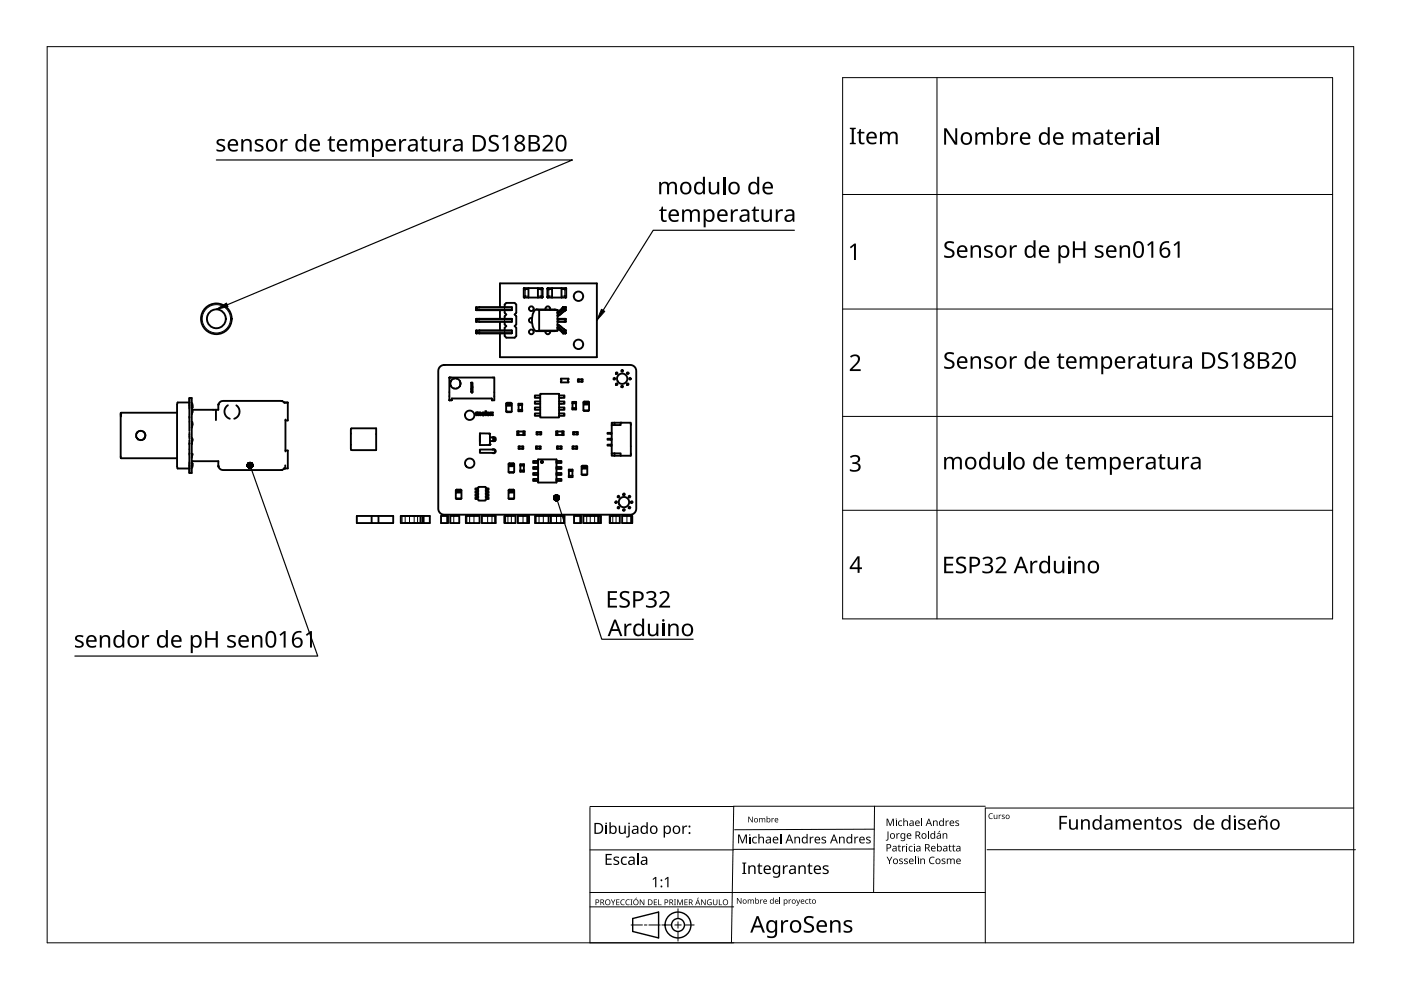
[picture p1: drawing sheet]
<svg xmlns="http://www.w3.org/2000/svg" width="297mm" height="210mm" viewBox="0 0 297 210" stroke-linecap="round" stroke-linejoin="round" font-family="sans-serif">
<g fill="none" stroke="#000" stroke-width=".4">
<path d="M93.2 77.9l.4-.4 .6-.1h39.4l.8 .3 .4 .4 .1 .5v29.3l-.3 .8-.4 .3-.6 .1h-39.5l-.7-.3-.4-.4-.1-.5v-29.3zM101 65.1v.7M101 70.1v.6M101 67.6v.6M101 68l.7 .2M101 70.5l.7 .1M101 65.5l.7 .2M101 70.1h7.5M101 65.1l7.5 .1M101 67.6h7.5M101.7 65.2l-.7 .2M101.7 67.6l-.7 .2"/>
<path d="M101.7 70.1l-.7 .2M101.7 65.1v.1M101.7 65.7v.1M101.7 67.6h.1M101.7 68.2h.1M101.7 70.1h.1M101.7 70.6v.1M101.7 68.2h6.8M101.7 70.1h6.8M101.7 67.6h6.8M101.7 65.2h6.8M101.7 70.6h6.8"/>
<path d="M101.7 65.7h6.8M106 65.1v-5h20.5v15.6h-20.5v-5M106 65.8v1.8M106 68.2v1.9M107 65.1v-.5l.3-.4h1.8l.4 .4v1.7l-.4 .4 .4 .3v1.8l-.4 .3 .4 .4v1.8l-.4 .3h-1.8l-.3-.3v-.6M107 65.8v.5l.3 .4-.3 .3v.6M107 68.2v.6l.3 .3-.3 .4v.6M108.5 68.2h-7.5M108.5 65.7l-7.5 .1M108.5 70.6l-7.5 .1M108.5 65.2v.5M108.5 67.6v.6"/>
<path d="M108.5 70.1v.5M111 61.2h.1M111 61.2v1.8M111 63l.1 .1M111.1 63l.2-.2-.1 .2M111.1 63h.1M111.1 61.1l-.1 .1M111.1 61.1h.1M111.1 61.1h3.8M111.1 63.1h3.8M111.2 61.1h.1M111.2 63.1h-.1"/>
<path d="M111.2 61.1l.1 .3-.2-.2M111.2 63v.1M111.2 63h.1M112 61.1v2M112.8 67.4a.5 .5 0 0 0-.7 .5 .5 .5 0 0 0 .7 .5M113.8 65.6a2.14 2.14 0 0 0-1 2.3v.6a1.84 1.84 0 0 0 1 1.7M113.8 65.6l4.4 .1M113.8 65.6l.5 .1M114 61.1v2M114.3 70.1h3.9M114.3 65.7v4.4M114.3 65.7h3.9"/>
<path d="M114.3 70.1l-.5 .1M114.9 63h.1M114.9 61.1l-.2 .3 .3-.2M114.9 63v.1M114.9 61.1h.1M114.9 63.1h.1M114.9 61.1l.1 .1M115 63l-.3-.2 .2 .2M115 61.2h.1M115 63h.1M115 63l-.1 .1M115 61.2v1.8"/>
<path d="M115.7 65.6a.5 .5 0 0 1 .4-.6 .5 .5 0 0 1 .5 .6M115.7 70.2a.5 .5 0 0 0 .4 .7 .5 .5 0 0 0 .5-.7M116 63l.1 .1M116 61.2h.1M116 61.2v1.8M116.1 63h-.1M116.1 61.2h.1M116.1 63h.1M116.1 63l.2-.2-.1 .2M116.1 61.1h3.8M116.1 63.1h3.8M116.1 61.1l-.1 .1"/>
<path d="M116.1 61.1h.1M116.2 63.1h-.1M116.2 61.1h.1M116.2 61.1l.1 .3-.2-.2M116.2 63v.1M116.2 63h.1M117 61.1v2M118.2 65.7v4.4M118.2 68.2h1.8M118.2 66.3h.2M118.2 69.5h.2M118.2 67.6h1.8"/>
<path d="M118.2 70.1l-4.4 .1M118.2 68.9l.3 .1M118.2 69.4l.3 .1M118.2 68.9h.2M118.2 69.6l1 .9M118.4 68.9l1.2 .9M118.4 66.9l-.2 .1M118.4 69.5l1.2 1M118.4 66.3h-.2M118.4 66.3h.1M118.4 68.9l.1 .1M118.5 66.9h-.3"/>
<path d="M118.5 69l1.2 .9M118.5 66.9h-.1M118.5 69.5h-.1M118.5 66.3l-.3 .1M118.5 69.5l1.2 .9M119 61.1v2M119.2 70.4v.1M119.2 65.4l-1 .8M119.2 65.4h.1M119.2 70.5h.4M119.2 65.4h.4M119.2 70.5l.1 .1"/>
<path d="M119.3 70.6h.1M119.3 65.2l-.1 .2M119.3 65.2v.1M119.3 70.6l.1 .1M119.3 65.2h.1M119.4 70.6v.1M119.4 65.1l-.1 .1M119.4 70.7h.5M119.4 65.1h.1M119.4 70.7h.1M119.6 70.5l.3 .1M119.6 65.4l-1.2 .9"/>
<path d="M119.6 69.8l.3 .2M119.6 66l-1.2 .9M119.6 65.4h.1M119.6 69.8l.1 .1M119.7 70.4l.2 .3M119.7 65.4l-1.2 .9M119.7 65.9l-.1 .1M119.7 70.4l-.1 .1M119.7 65.9l-1.2 1M119.7 69.9l.2 .2M119.9 63h.1M119.9 70.6v.1"/>
<path d="M119.9 70h.1M119.9 65.8l-.3 .2M119.9 70v.1M119.9 65.1l-.3 .3M119.9 65.1h-.5M119.9 65.1h.1M119.9 70.7h.1M119.9 65.1l.1 .1M119.9 65.8h.1M119.9 63v.1M119.9 63.1h.1M119.9 61.1l-.2 .3 .3-.2"/>
<path d="M119.9 61.1h.1M119.9 65.8l-.2 .1M119.9 61.1l.1 .1M120 68.2h-1.8M120 65.2v.5M120 67.6v.6M120 70.1l-.1 .6M120 65.2l-.3 .2M120 63h.1M120 63l-.3-.2 .2 .2M120 61.2h.1M120 63l-.1 .1"/>
<path d="M120 61.2v1.8M130.6 79l.2-.1 .1 .2-.1 .2h-.2zM131.8 78.5h.2l.1 .1-.1 .2h-.2zM132.9 79l.2-.1 .2 .2-.2 .2h-.2zM25.6 87.9v9.2l11.9 .1M25.7 87.7h-.1M25.7 87.7l-.1 .1M25.7 87.8l-.1 .1M25.7 87.9l-.1 .1M25.7 88.1h-.1M25.7 88.2l-.1 .1M29 91.8l-.1 .3v.6l.4 .5 .4 .1"/>
<path d="M29 91.8h.1M29 92.9h.1M29.1 91.7l-.1 .1M29.1 91.7l.6-.4a.99 .99 0 0 1 1.1 1.1M29.1 91.7h.1M29.2 93.1h.1M29.7 93.3h.1M30.6 93l-.8 .3M30.6 93h.1M30.6 92.9v.1M30.8 92.6v.1M30.8 92.6h.1"/>
<path d="M30.8 92.6l-.2 .4M30.8 92.2v.4M37.5 87.5h-11.8l-.1 .4M40.1 91.7v1.2M40.1 88.2v-3.8h.6v15.9h-.6v-3.8M40.1 88.3v3.1M40.1 93.3v3.1M40.1 85.3h-2.5l-.1 .4v13.2l.1 .4h2.5M40.1 94v.1M40.7 89.4a1.07 1.07 0 0 1 0 1.3M40.7 98.3h.2l-.2 .3M40.7 96.2l.2 .1-.2 .8"/>
<path d="M40.7 86.6l.1 .3M40.7 85.4l.2 .6-.2 .1M40.7 97.8h5.6v1.1M40.7 92.9h.1M40.7 94v.1M40.7 92.9l.2 .4-.2 .6M40.7 90.7h.1M40.7 86.1v.1M40.7 98.6l.2 .1-.2 .6M40.7 86.1l.2 .3h-.2M40.7 98.6v.3M40.8 86.9l.1 .4-.2 .5"/>
<path d="M40.8 97.8l-.1 .2M45.8 87v2.1M46.3 98.7v.2M46.3 85.8v1.1h-5.5M46.3 98.9v.1M46.3 85.8v.1M46.3 98.9l.1 .1M46.3 99l.5 .5 .5 .2 12.4-.1M46.4 85.7l-.1 .1M48.3 85.9a1.59 1.59 0 0 0-.7 1.6 1.59 1.59 0 0 0 1.1 1.3M50.1 86a1.59 1.59 0 0 1 .7 1.5 1.59 1.59 0 0 1-1.1 1.3M59.6 85h.1"/>
<path d="M59.7 99.6l-.1 .1M59.7 85l.1 .1M59.7 85h-12.4l-.7 .3-.3 .5M59.8 85.1h.1M59.8 85.1l.5 .3M59.8 99.6h-.1M60.3 85.4h.7M60.3 85.4h.1M60.3 99.3l-.5 .3M60.3 99.3h.2M60.3 99.3h.1M60.5 98.7v.2"/>
<path d="M60.5 99.3h-.2M60.5 95.5h.5v3.8h-.5M60.5 88.9v6.8M61 85.4v3.8h-.5M61 85.4h-.7M74.5 90.8h5.3v4.6h-5.3zM95.3 84.9h.1M95.3 80.1v4.8M95.3 80.1h.1M95.3 80.1h9.5v4.8M95.3 84.9h.5M95.5 81.3l.1 .5"/>
<path d="M95.5 81.1v.4M95.5 80.9v.4M95.6 81.8h.1M95.6 80.9h.1M95.6 81.8a1.09 1.09 0 0 0 1.9 .1M95.6 80.8l.4-.4a1.1 1.1 0 0 1 1.3 .2l.2 .3M95.6 80.8v.1M95.6 80.8h.1M95.8 84.9h.1M95.8 84.9v-.4h8.4l.1 .4M96.2 80.3h.1M96.3 82.3l-.1 .1"/>
<path d="M96.8 82.3l.1 .1M96.9 80.3h-.1M97.5 81.9h.1M97.5 80.9h.1M97.5 81.8v.1M97.5 81.8h.1M97.5 80.9l.1 .4M97.5 81.7h.1M97.6 81.7l-.1 .1M97.6 81.1v.4M97.6 81.3l-.1 .4M99.9 81.1h.3v.3h-.2z"/>
<path d="M100 82.6h.2l-.2 .2h.2v.1h-.2l.1-.2h-.1zM100 82.9v.3l.1-.3 .1 .1v.2l-.1-.2-.1 .2zM100 82.2h.2v.3h-.2zM100 81.5l.2 .1-.1 .2zM100 81.9l.2-.1v.2l-.2-.1 .2 .3-.2-.1zM100 81.2v.2zM100 81.5l.1 .2zM100.1 82.3v.2zM100.1 81.2v.2zM100.9 87.4l1 .1 .1 .5h-.2l-.1-.4-.1 .4h-.3v-.4h-.2v.4h-.2zM101.7 91.9h1.4a.49 .49 0 0 1 .8 .3l-.1 2-.2 .2h-1.9zM101.7 92.2v.5"/>
<path d="M101.7 93.5v.1M102.1 87.6l.4-.2 .3 .3-.4 .4-.3-.2zM102.4 87.6l.2 .1-.1 .2-.2-.2zM102.9 87.2h.2v.8h-.2zM103.4 87.5l.4 .1 .1 .2h-.5l.4 .1-.5 .1-.1-.3zM103.5 87.6l.1 .1h-.2zM103.9 92.7l1 .1M103.9 93.5h.7M103.9 87.4l.3 .2 .4-.2-.2 .3 .2 .3h-.3l-.1-.1-.3 .1 .2-.3zM104.3 84.9h.1M104.3 84.9h.5M104.4 95.3l.4-.1 .3 .5-.3 .4-.4-.1"/>
<path d="M104.4 95.3l.5 .1 .1 .3-.1 .2-.5 .1M104.4 95.3h-2.7v.7h2.7M104.5 92.7l.4 .1M104.6 92.7v.1M104.6 92.7v.8M104.6 93.5h.1M104.8 84.9h.1M104.9 92.8l.1 .1M105 92.9v.5M105 93.4l-.2 .2-.3-.1M105 92.9v.2h-.3l.3 .1v.2M105 92.8v.1"/>
<path d="M105 93.4l-.4 .1M107.3 85.5h1.2v1.8h-1.2zM107.4 85.6h1v.4h-1zM107.5 87.3v.1h.9M107.5 85.4h.9M107.9 98.4h1v.4h-1zM108 98.4v-.2h.9l.1 .2v1.7h-1.2v-1.7h1.1M109.6 91.5h.3v.8h-.3zM109.9 85.9h.8v-.3h-.8v1.6h.8v-.3h-.8M109.9 92.2h1M109.9 91.5h1M110.1 95.2h.6"/>
<path d="M110.1 95.2h-.2v-.5h1v.5h-.2M110.1 94.7v.5M110.3 98.7v1M110.7 85.9v1M110.7 94.7v.5M110.9 91.5h.3v.8h-.3zM111.1 98.7h-.8v-.3h.8v1.6h-.8v-.3h.8M113.6 94.7h1v.5h-1zM113.8 94.7v.5M114 92.1h.6M114 92.1h-.2v-.5h1v.5h-.2M114 91.6v.5"/>
<path d="M114.1 97.7h-1.1v.5h1.1M114.1 99h-1.1v.4h1.1M114.1 97.4h3.9v4.9h-3.9zM114.4 94.7v.5M114.5 87.7h-1.1v.5h1.1M114.5 83.8h-1.1v.6h1.1M114.5 85.1h-1.1v.5h1.1M114.5 83.8v-.3h4v4.7M114.5 88.2v.3h4v-.3M114.5 86.4h-1.1v.5h1.1M114.5 83.8v4.4M114.6 91.6v.5"/>
<path d="M114.7 97.8h.4v.2h-.4zM117.9 91.5h.3v.8h-.3zM118 97.7h1v.5h-1M118 99h1v.4h-1M118.2 92.2h1M118.2 91.5h1M118.3 94.7h.6M118.3 94.7h-.2v.5h1v-.5h-.2M118.3 94.7v.5M118.5 87.7h1.2v.5h-1.2M118.5 83.8h1.2v.6h-1.2M118.5 85.1h1.2v.5h-1.2"/>
<path d="M118.5 86.4h1.2v.5h-1.2M118.9 94.7v.5M118.9 80.3h1.6l-.1 .3 .1 .5h-1.6l.2-.3zM119.2 91.5h.3v.8h-.3zM120.6 99.9v1M121.4 85.2h.8v.3h-.8zM121.4 86.5h.8v.3h-.8zM121.4 85.5v1M121.4 99.9h-.8v-.3h.8v1.6h-.8v-.3h.8M121.6 94.7h.6M121.6 94.7h-.2v.5h1v-.5h-.2M121.6 94.7v.5"/>
<path d="M121.7 91.6h.6M121.7 91.6h-.2v.5h1v-.5h-.2M121.7 91.6v.5M122.1 85.5v1M122.2 94.7v.5M122.3 91.6v.5M122.7 80.4h.6M122.7 80.4h-.2v.5h1v-.5h-.2M122.7 80.4v.5M123.3 98.9h1.2v1.7h-1.2zM123.3 80.4v.5M123.4 99h1v.4h-1z"/>
<path d="M123.5 98.7h.9M123.8 85.4h1v.4h-1zM123.8 85.3v-.2h.9l.2 .2v1.7h-1.2v-1.7h1M123.8 87v.1h.9v-.1M129.5 91.8h-.7v.2h.7M129.5 93h-.7v.2h.7M129.5 94.3h-.7v.2h.7M129.5 94.3h.2M129.5 93h.2M129.5 91.8h.2M129.5 91.8v.2M129.5 93v.2"/>
<path d="M129.5 94.3v.2M129.5 94.5h.2M129.5 93.2h.2M129.5 92h.2M129.7 96.1v.5h.6M129.7 90.1h.6M129.7 90.1v6M129.7 96.1h.6M130.1 80.2l.2-.1 .2 .2-.2 .2-.2-.1zM130.3 89.6h-.6v.5M130.3 89.6h1.3M130.3 96.1h1.3v.5"/>
<path d="M130.3 89.6v.5M130.3 96.1v.5M130.6 81.3h.2l.1 .2-.1 .2-.2-.1zM131.6 89.6h2.1v.3M131.6 89.6v.5h-1.3M131.8 81.8h.2l.1 .1-.1 .2h-.2zM132.9 81.3h.2l.2 .2-.2 .2-.2-.1zM133.4 80.2l.2-.1 .2 .2-.2 .2-.2-.1zM133.7 89.9v.2M133.7 96.1l.1 .2M133.7 89.9l.1 6.4M133.7 96.3v.3h-3.4"/>
<path d="M75.7 109.4h7.7v1.5h-7.7zM78.8 109.4v1.5M80.2 109.4v1.5M85 109.4h4.2v1.5h-4.2zM89.2 109.4h1.9v1.5h-1.9M89.7 109.4v1.5M89.8 109.4v1.5M93.5 109.4h1.5v1.5h-1.5zM94.8 109.4v1.5M95.5 109.4h1.9v1.5h-1.9zM96.6 103.9h1.2v1.8h-1.2zM96.7 104h1v.4h-1z"/>
<path d="M96.8 103.9v-.1h.9v.1M96.8 105.7v.1h.9v-.1M98.8 109.4h2.9v1.5h-2.9zM100.8 103.6h.6l.1-.4h1.4l.1 .4h.6v.3h-.6v.3h.6v.3h-.6v.4h.6v.3h-.6v.3h.6v.3h-.6l-.1 .3h-1.4l-.1-.3h-.6v-.3h.6v-.3h-.6v-.3h.6v-.4h-.6v-.3h.6v-.3h-.6zM102.2 109.4h2.9v1.5h-2.9zM106.9 109.4v1.5M107 109.4h2.3v1.5h-2.3zM107.9 104h1v.4h-1zM108 100.1v.1h.9v-.1M108 103.9v-.1h.9v.1M108 105.7h1v-1.8h-1.2v1.8l.2 .1h.9v-.1M109.8 109.4h2v1.5h-2z"/>
<path d="M111.9 109.4h.3v1.5h-.3M113.4 109.4h2.9v1.5h-2.9zM114.1 101.6h-1.1v.4h1.1M114.1 100.3h-1.1v.4h1.1M116.4 110.9h.3M116.4 109.4h.3M116.8 109.4h2.9v1.5h-2.9zM118 101.6h1v.4h-1M118 100.3h1v.4h-1M121.7 109.4h1.5v1.5h-1.5zM123 109.4v1.5M123.5 100.7h.9"/>
<path d="M126.8 109.4v1.5M127.4 109.4h-3.7v1.5h3.7M127.4 109.4v1.5M129.3 109.4h2.1v1.5h-2.1zM130.5 106.3h.2l.1 .2-.1 .2-.2-.1zM131 105.2l.2-.1 .1 .2-.1 .2-.2-.1zM131 107.5l.2-.1 .1 .2-.1 .2-.2-.1zM131.9 109.4h2.2v1.5h-2.2zM132.1 104.7l.3-.1 .1 .2-.1 .2-.3-.1zM132.1 108l.3-.1 .1 .2-.1 .2-.3-.1zM133.3 105.2l.2-.1 .2 .2-.2 .2-.2-.1zM133.3 107.5l.2-.1 .2 .2-.2 .2-.2-.1z"/>
<path d="M133.8 106.3h.2l.1 .2-.1 .2-.2-.1zM133.8 109.4v1.5"/>
<circle cx="45.9" cy="67.6" r="3.3"/>
<circle cx="45.9" cy="67.6" r="2"/>
<circle cx="112.6" cy="65.5" r=".5"/>
<circle cx="112.6" cy="70.4" r=".5"/>
<circle cx="122.6" cy="73" r="1"/>
<circle cx="122.6" cy="62.8" r="1"/>
<circle cx="99.6" cy="98.2" r="1"/>
<circle cx="99.6" cy="88" r="1"/>
<circle cx="131.9" cy="80.3" r="1.1"/>
<circle cx="132.3" cy="106.5" r="1.1"/>
</g>
<g fill="#000">
<circle cx="60.3" cy="99.3" r=".2"/>
<circle cx="95.3" cy="80.1" r=".2"/>
<circle cx="95.3" cy="84.9" r=".2"/>
<circle cx="103.7" cy="91.9" r=".2"/>
<circle cx="103.7" cy="94.3" r=".2"/>
<circle cx="103.8" cy="94.2" r=".2"/>
<circle cx="104.3" cy="92.7" r=".2"/>
<circle cx="104.6" cy="93.5" r=".2"/>
<circle cx="131.6" cy="89.6" r=".2"/>
<circle cx="101.1" cy="104.9" r=".2"/>
<circle cx="101.1" cy="105.2" r=".2"/>
<circle cx="101.1" cy="104.5" r=".2"/>
<circle cx="101.1" cy="103.9" r=".2"/>
<circle cx="103.3" cy="105.5" r=".2"/>
<circle cx="103.3" cy="104.9" r=".2"/>
<circle cx="103.3" cy="103.9" r=".2"/>
</g>
<g fill="none" stroke="#000" stroke-width=".21">
<path d="M107 65.1v.7M107 67.6v.6M107 70.1v.6M112 61.4h-.7v1.4h.7M114 61.4h.7v1.4h-.7M117 61.4h-.7v1.4h.7M118.4 67.6v.6M118.5 66.3v.6M118.5 69v.5M119 61.4h.7v1.4h-.7M119.6 67.6v.6M119.7 65.4v.5"/>
<path d="M119.7 69.9v.5M85.2 109.4v1.5M85.9 109.4v1.5M86.8 109.4v1.5M87.8 109.4v1.5M88.5 109.4v1.5M89.2 109.4v1.5M96.2 109.4v1.5M99 109.4v1.5M99.6 109.4v1.5M100.5 109.4v1.5M103.4 109.4v1.5"/>
<path d="M104.3 109.4v1.5M104.9 109.4v1.5M107.2 109.4v1.5M107.7 109.4v1.5M108.4 109.4v1.5M110.9 109.4v1.5M111.9 109.4v1.5M113.7 109.4v1.5M114.3 109.4v1.5M115.2 109.4v1.5M118 109.4v1.5M118.9 109.4v1.5"/>
<path d="M119.5 109.4v1.5M124.4 109.4v1.5M125.1 109.4v1.5M126.1 109.4v1.5M127.1 109.4v1.5M127.3 109.4v1.5M127.4 109.4v1.5M129.4 109.4v1.5M129.9 109.4v1.5M130.6 109.4v1.5M132.9 109.4v1.5M133.9 109.4v1.5"/>
<circle cx="45.9" cy="67.6" r="3"/>
</g>
<path d="M10 9.9h277v190h-277zM178.7 16.5h103.8v114.7h-103.8zM198.7 16.5v114.7M178.7 41.2h103.8M178.7 65.5h103.8M178.7 88.3h103.8M178.7 108.2h103.8" fill="none" stroke="#000" stroke-width=".21"/>
<g fill="none" stroke="#000" stroke-width=".21">
<path d="M125.1 171.2v28.7h30.5M125.1 171h30.5M185.4 175.8l-29.7 .1M185.4 170.9l-.2 18.2M208.9 170.9h-53.3l-.5 29M287 171.3h-78.1v28.6M125.1 192.3h30.5M125.1 189.2h83.8M125.1 180.2h30.5M133.8 196.1h2.4M136.6 196.1h.6M137.6 196.1h2.4"/>
<path d="M140.3 196.1h2.1M143.1 196.1h1.3M143.7 192.7v2M143.7 195.4v1.4M143.7 197.5v2M145.1 196.1h2.1M185.3 180l-29.7 .1M209.3 180.2h78.1"/>
</g>
<g fill="#000">
<path d="M128.4 175.1h.3v1.7h-.3zM131.2 175.1h.3v1.1a.47 .47 0 0 0 .6 .4 .47 .47 0 0 0 .3-.6v-.9h.3v1.7h-.3v-.2a.67 .67 0 0 1-.7 .2 .67 .67 0 0 1-.5-.6zM133.2 175.1h.3v2a.5 .5 0 0 1-.7 .4v-.2h.3l.1-.2zM144.7 175.1h.2l.1 .3 .3-.3 .4-.1v.3h-.4l-.3 .3v1.2h-.3zM158.6 173.1h.2l.7 1.1v-1.1h.1v1.3h-.2l-.6-1v1h-.2zM160.9 173.5l.7 .1a.33 .33 0 0 1 .4-.1 .33 .33 0 0 1 .3 .3v.6h-.2v-.6a.22 .22 0 0 0-.3-.2 .22 .22 0 0 0-.1 .3v.5h-.2v-.6a.23 .23 0 0 0-.3-.2 .23 .23 0 0 0-.1 .3v.5h-.2zM163.6 173.5l.1 .1 .4-.2-.3 .3-.1 .7h-.1zM209.7 172.6l.5-.2 .3 .1-.1 .1a.49 .49 0 0 0-.7 .5 .49 .49 0 0 0 .8 .4 .57 .57 0 0 1-.8-.1 .57 .57 0 0 1 0-.8zM210.7 172.7h.1v.6a.24 .24 0 0 0 .3 .2 .24 .24 0 0 0 .2-.3v-.5h.2v1l-.2-.2a.35 .35 0 0 1-.4 .2 .35 .35 0 0 1-.2-.4zM211.7 172.7l.2 .2 .4-.2-.4 .3v.7h-.2zM212.4 172.8h.6v.1h-.4v.1a.33 .33 0 0 1 .4 .3 .33 .33 0 0 1-.3 .4l-.3-.1v-.1h.1a.22 .22 0 0 0 .3 0 .22 .22 0 0 0 .1-.3 .22 .22 0 0 0-.3 0zM224.6 173h1.6v.3h-1.2v1h1.2v.4h-1.2v1.2h-.4z"/>
<path d="M226.7 173.7h.3v1.4a.59 .59 0 0 0 .7 .5 .59 .59 0 0 0 .5-.7v-1.2h.3v2.2h-.3v-.3a.84 .84 0 0 1-.9 .3 .84 .84 0 0 1-.6-.8zM229.2 173.7h.3l.1 .3a.83 .83 0 0 1 .9-.3 .83 .83 0 0 1 .6 .8v1.4h-.4v-1.4a.59 .59 0 0 0-.7-.5 .59 .59 0 0 0-.4 .8v1.1h-.4zM236.5 173.7h.3l.1 .3a.83 .83 0 0 1 1.3 0 .78 .78 0 0 1 .9-.3 .78 .78 0 0 1 .6 .8v1.4h-.4v-1.4a.54 .54 0 0 0-.6-.5 .54 .54 0 0 0-.4 .7v1.2h-.4v-1.4a.55 .55 0 0 0-.7-.5 .55 .55 0 0 0-.3 .8v1.1h-.4zM242.7 173.7h.2l.1 .3a.83 .83 0 0 1 .9-.3 .83 .83 0 0 1 .6 .8v1.4h-.4v-1.4a.59 .59 0 0 0-.7-.5 .59 .59 0 0 0-.4 .8v1.1h-.3zM245.4 173.2h.2v.5h.6v.3h-.6v1.3l.2 .3h.4v.3a.67 .67 0 0 1-1-.6v-1.3h-.3v-.2l.3-.1zM249.1 173.9a1.29 1.29 0 0 1 1.4-.1l-.1 .3-.5-.1a.35 .35 0 0 0-.6 .1 .35 .35 0 0 0 .4 .5h.2a.66 .66 0 0 1 .6 .8 .66 .66 0 0 1-.8 .5l-.7-.1v-.3l.7 .2 .5-.2-.1-.3-.6-.4a.58 .58 0 0 1-.4-.9zM262.6 173.9a1.29 1.29 0 0 1 1.4-.1l-.1 .3-.5-.1a.35 .35 0 0 0-.5 .1 .35 .35 0 0 0 .3 .5h.2a.66 .66 0 0 1 .7 .8 .66 .66 0 0 1-.9 .5l-.7-.1v-.3l.7 .2 .5-.2-.1-.3-.6-.4a.58 .58 0 0 1-.4-.9zM267.2 173a.72 .72 0 0 1 1 .1l.4-.2-.1 .3a.62 .62 0 0 1-1 0l-.4 .2zM266.9 173.7h.3v.3a.83 .83 0 0 1 1-.3 .83 .83 0 0 1 .5 .8v1.4h-.3v-1.4a.59 .59 0 0 0-.7-.5 .59 .59 0 0 0-.4 .8v1.1h-.4zM128.4 181.1h1.3v.2h-1v.7h.9v.3h-.9v.8h1v.3h-1.3zM129.5 190.7h.2l.3 .6 .3-.6h.2l-.4 .7v.5h-.2v-.5zM130.2 181.8l.4-.2 .7 .1-.1 .2-.4-.1a.28 .28 0 0 0-.5 .2 .28 .28 0 0 0 .3 .3 .58 .58 0 0 1 .7 .7 .58 .58 0 0 1-.9 .4l-.3-.1v-.3l.4 .2a.34 .34 0 0 0 .5-.2 .34 .34 0 0 0-.4-.4l-.2-.1a.44 .44 0 0 1-.2-.7z"/>
<path d="M130.6 190.7h.7v.1h-.5v.4h.5v.1h-.5v.5h.5v.1h-.7zM131.7 190.8l.4-.1 .4 .1-.1 .1a.49 .49 0 0 0-.7 .4 .49 .49 0 0 0 .7 .4 .57 .57 0 0 1-.8 0 .57 .57 0 0 1 0-.8zM131.8 181.8l.8-.2 .3 .1-.1 .2a.63 .63 0 0 0-.9 .6 .63 .63 0 0 0 1 .6v.2a.91 .91 0 0 1-1.2-.3 .91 .91 0 0 1 .1-1.2zM132.8 190.8l.4-.1 .3 .1v.1a.49 .49 0 0 0-.7 .4 .49 .49 0 0 0 .7 .4 .57 .57 0 0 1-.8 0 .57 .57 0 0 1 0-.8zM133.6 190.7h.5l-.2 .1v1l.2 .1h-.5l.2-.1v-1zM134.9 190.3h.1l-.3 .3zM135.6 190.7h.2l.7 1v-1h.1v1.2h-.2l-.6-1v1h-.2zM138.3 186.4l.6-.5h.3v2.2h-.3v-1.9l-.4 .4zM138.6 190.7h.7v.1h-.5v.4h.5v.1h-.5v.5h.5v.1h-.7zM139.6 190.7h.1v1.1h.6v.1h-.7zM140.9 186.4l.6-.5h.2v2.2h-.2v-1.9l-.4 .4zM142.9 190.7h.4l-.1 .1v1l.1 .1h-.4l.1-.1v-1z"/>
<path d="M143.6 190.7h.2l.4 1 .4-1h.2v1.2h-.2v-1.1l-.4 1.1h-.1l-.4-1.1v1.1h-.1zM145.1 190.7h.7v.1h-.5v.4h.5v.1h-.5v.5h.5v.1h-.7zM148 190.3h.2l-.4 .3zM148.6 190.7h.2l.7 1v-1h.1v1.2h-.2l-.6-1v1h-.2zM150 190.8l.6-.1 .3 .1-.1 .1a.5 .5 0 0 0-.8 .4 .5 .5 0 0 0 .7 .5v-.4h-.2v-.1h.4v.6a.66 .66 0 0 1-.9-.2 .66 .66 0 0 1 0-.9zM151.2 190.7h.1v.8a.32 .32 0 0 0 .3 .3 .32 .32 0 0 0 .3-.3v-.8h.2v.8a.47 .47 0 0 1-.5 .4 .47 .47 0 0 1-.4-.4zM152.4 190.7h.2v1.1h.5v.1h-.7zM156.2 190.4h.2l.7 1v-1h.1v1.2h-.2l-.6-1v1h-.2zM158.5 190.7l.7 .1a.33 .33 0 0 1 .4-.1 .33 .33 0 0 1 .2 .3v.6h-.1v-.6a.22 .22 0 0 0-.3-.2 .22 .22 0 0 0-.1 .3v.5h-.2v-.6a.23 .23 0 0 0-.3-.2 .23 .23 0 0 0-.1 .3v.5h-.2zM161.2 190.7l.1 .2 .4-.2-.3 .3-.1 .6h-.1zM165.3 190.3h.1v1.3h-.1zM167.2 190.7l.2 .2 .3-.2-.3 .3v.6h-.2z"/>
<path d="M168.8 190.7h.2l.2 .8 .3-.8h.2l-.5 1.1-.2 .2-.2-.1h.2l.2-.3zM170.8 190.8l.4-.1h.2l-.1 .2a.33 .33 0 0 0-.4 .3 .33 .33 0 0 0 .5 .3 .42 .42 0 0 1-.7 0 .42 .42 0 0 1 .1-.7zM171.7 190.5l.1 .2h.2v.1h-.2v.6l.2 .1v.1l-.4-.1v-.7h-.1z"/>
<path d="M126 174.5h.8a1.16 1.16 0 0 1 1.1 1.2 1.16 1.16 0 0 1-1.2 1.1h-.7zM126.3 174.7v1.9h.3a.91 .91 0 0 0 1-.9 .91 .91 0 0 0-.9-1z"/>
<path d="M129.2 174.3h.3v1a.77 .77 0 0 1 1-.1 .77 .77 0 0 1 .2 .9 .72 .72 0 0 1-.4 .7 .72 .72 0 0 1-.8-.2l-.1 .2h-.2zM129.7 175.4a.66 .66 0 0 0-.2 .8 .66 .66 0 0 0 .8 .3 .66 .66 0 0 0 .2-.8 .66 .66 0 0 0-.8-.3z"/>
<path d="M134.1 175.2l.2-.1a.68 .68 0 0 1 1.1 .5v1.2h-.3v-.2a.59 .59 0 0 1-.8 .3 .59 .59 0 0 1-.3-.8 .59 .59 0 0 1 .8-.3h.3l-.1-.4a.57 .57 0 0 0-.8 0zM134.3 176.1a.4 .4 0 0 0 .3 .6 .4 .4 0 0 0 .5-.5v-.3z"/>
<path d="M136.1 175.2l.5-.2 .5 .3v-1h.2v2.5h-.2v-.2a.76 .76 0 0 1-1 .1 .76 .76 0 0 1-.3-1zM136.3 175.4a.65 .65 0 0 0-.2 .8 .65 .65 0 0 0 .8 .3 .66 .66 0 0 0 .2-.8 .66 .66 0 0 0-.8-.3z"/>
<path d="M138 175.3a.86 .86 0 0 1 1.3 0 .86 .86 0 0 1-.2 1.3 .86 .86 0 0 1-1.2-.3l-.1-.6zM138.3 175.4a.64 .64 0 0 0-.2 .8 .64 .64 0 0 0 .9 .2l.1-.2a.6 .6 0 0 0-.1-.7 .6 .6 0 0 0-.7-.1z"/>
<path d="M140.7 175.1h.2l.1 .2a.76 .76 0 0 1 1-.1 .76 .76 0 0 1 .2 .9 .72 .72 0 0 1-.4 .7 .72 .72 0 0 1-.8-.2v1h-.3zM141.1 175.4l-.1 .5a.54 .54 0 0 0 .6 .7 .54 .54 0 0 0 .4-.8 .48 .48 0 0 0-.3-.5 .48 .48 0 0 0-.6 .1z"/>
<path d="M142.8 175.3a.86 .86 0 0 1 1.3 0 .86 .86 0 0 1-.2 1.3 .86 .86 0 0 1-1.2-.3l-.1-.6zM143.1 175.4a.64 .64 0 0 0-.2 .8 .64 .64 0 0 0 .9 .2l.1-.2a.6 .6 0 0 0-.1-.7 .6 .6 0 0 0-.7-.1z"/>
<path d="M159.8 173.9a.45 .45 0 0 1 .9 0 .45 .45 0 0 1-.9 0zM160.1 173.6a.35 .35 0 0 0 0 .6 .35 .35 0 0 0 .5-.2 .35 .35 0 0 0-.4-.4z"/>
<path d="M162.5 173.1h.2v.5a.42 .42 0 0 1 .5 0 .42 .42 0 0 1 0 .6 .42 .42 0 0 1-.5 0l-.2 .2zM162.6 173.9a.35 .35 0 0 0 .7 0 .35 .35 0 0 0-.7 0z"/>
<path d="M164.3 173.6l.3-.2 .3 .1 .1 .4-.6 .1 .2 .2h.4a.45 .45 0 0 1-.7 0 .45 .45 0 0 1 0-.6zM164.5 173.6l-.1 .2h.5l-.2-.2z"/>
<path d="M213.2 173.2a.45 .45 0 0 1 .9 0 .45 .45 0 0 1-.9 0zM213.5 172.9a.35 .35 0 0 0 0 .6 .35 .35 0 0 0 .5-.3 .35 .35 0 0 0-.4-.3z"/>
<path d="M232 173.8l.6-.1 .6 .3v-1.2h.3v3.1h-.2l-.1-.3a.96 .96 0 0 1-1.2 .2 .96 .96 0 0 1-.4-1.2zM232.2 174.1a.85 .85 0 0 0-.2 1 .85 .85 0 0 0 .8 .5 1.01 1.01 0 0 0-.1-1.6z"/>
<path d="M234.3 173.9a.9 .9 0 0 1 1-.3 .9 .9 0 0 1 .6 .8v1.5h-.3l-.1-.3a.74 .74 0 0 1-1 .4 .74 .74 0 0 1-.3-1 .74 .74 0 0 1 .9-.4h.4a.51 .51 0 0 0-.2-.6 .51 .51 0 0 0-.6 0l-.3 .1zM234.6 175a.47 .47 0 0 0 .2 .7 .47 .47 0 0 0 .6-.3l.1-.6z"/>
<path d="M240.5 174a.94 .94 0 0 1 1.2-.2 .94 .94 0 0 1 .4 1.1h-1.5a.83 .83 0 0 0 .5 .7 .83 .83 0 0 0 .9-.1v.3a1.19 1.19 0 0 1-1.6-.2 1.19 1.19 0 0 1 .1-1.6zM240.8 174.1l-.2 .5h1.1a.54 .54 0 0 0-.3-.6 .54 .54 0 0 0-.6 .1z"/>
<path d="M246.8 174a1.08 1.08 0 0 1 1.6 .1 1.08 1.08 0 0 1-.2 1.5 1.08 1.08 0 0 1-1.5-.2 1.47 1.47 0 0 1 .1-1.4zM247.1 174.1a.85 .85 0 0 0-.2 1 .85 .85 0 0 0 .9 .5 .82 .82 0 0 0 .4-1.1 .82 .82 0 0 0-1.1-.4z"/>
<path d="M253.4 173.8l.7-.1 .6 .3v-1.2h.3v3.1h-.3v-.3a.96 .96 0 0 1-1.3 .2 .96 .96 0 0 1-.3-1.2zM253.7 174.1a.85 .85 0 0 0-.3 1 .85 .85 0 0 0 .9 .5 1.01 1.01 0 0 0-.1-1.6z"/>
<path d="M255.8 174a.94 .94 0 0 1 1.2-.2 .94 .94 0 0 1 .5 1.1h-1.5a.83 .83 0 0 0 .5 .7 .83 .83 0 0 0 .9-.1v.3a1.19 1.19 0 0 1-1.6-.2 1.19 1.19 0 0 1 0-1.6zM256.1 174.1l-.1 .5h1.1a.54 .54 0 0 0-.3-.6 .54 .54 0 0 0-.7 .1z"/>
<path d="M259.3 173.8l.7-.1 .6 .3-.1-1.2h.4v3.1h-.3l-.1-.3a.96 .96 0 0 1-1.2 .2 .96 .96 0 0 1-.3-1.2zM259.6 174.1a.85 .85 0 0 0-.3 1 .85 .85 0 0 0 .9 .5 1.01 1.01 0 0 0-.1-1.6z"/>
<path d="M264.7 174a.94 .94 0 0 1 1.2-.2 .94 .94 0 0 1 .4 1.1h-1.5a.83 .83 0 0 0 .5 .7 .83 .83 0 0 0 .9-.1v.3a1.19 1.19 0 0 1-1.5-.2 1.19 1.19 0 0 1 0-1.6zM265 174.1l-.2 .5h1.2a.54 .54 0 0 0-.3-.6 .54 .54 0 0 0-.7 .1z"/>
<path d="M269.6 174a1.08 1.08 0 0 1 1.5 .1 1.08 1.08 0 0 1-.1 1.5 1.08 1.08 0 0 1-1.6-.2 1.47 1.47 0 0 1 .2-1.4zM269.9 174.1a.85 .85 0 0 0-.2 1 .85 .85 0 0 0 .9 .5 .82 .82 0 0 0 .3-1.1 .82 .82 0 0 0-1-.4z"/>
<path d="M126.3 190.7h.3a.41 .41 0 0 1 .4 .5 .41 .41 0 0 1-.6 .2v.5h-.1zM126.4 190.8v.5a.29 .29 0 0 0 .5-.2 .29 .29 0 0 0-.5-.3z"/>
<path d="M127.3 190.7h.3a.35 .35 0 0 1 .5 .2 .35 .35 0 0 1-.3 .5l.4 .5h-.2l-.3-.5h-.2v.5h-.2zM127.5 190.8v.5h.1a.23 .23 0 0 0 .3-.3 .23 .23 0 0 0-.3-.2z"/>
<path d="M128.2 191.3a.61 .61 0 0 1 1.2 0 .61 .61 0 0 1-1.2 0zM128.5 191.3a.45 .45 0 0 0 .9 0 .45 .45 0 0 0-.9 0z"/>
<path d="M133.4 181.8l.1-.1a.68 .68 0 0 1 1.1 .5v1.2h-.2l-.1-.3a.59 .59 0 0 1-.8 .3 .59 .59 0 0 1-.3-.8 .59 .59 0 0 1 .8-.3h.3l-.1-.3a.57 .57 0 0 0-.8 0zM133.5 182.7a.4 .4 0 0 0 .3 .5 .4 .4 0 0 0 .5-.4v-.3z"/>
<path d="M134.2 191.3a.61 .61 0 0 1 1.2 0 .61 .61 0 0 1-1.2 0zM134.4 191.3a.45 .45 0 0 0 .9 0 .45 .45 0 0 0-.9 0z"/>
<path d="M136 181.8l.2-.1a.68 .68 0 0 1 1 .5v1.2h-.2v-.3a.59 .59 0 0 1-.8 .3 .59 .59 0 0 1-.3-.8 .59 .59 0 0 1 .8-.3h.3l-.1-.3a.57 .57 0 0 0-.8 0zM136.2 182.7a.4 .4 0 0 0 .3 .5 .4 .4 0 0 0 .4-.4l.1-.3z"/>
<path d="M137.4 190.7h.4a.61 .61 0 0 1 .6 .6 .61 .61 0 0 1-.7 .6h-.3zM137.5 190.8v1h.2a.48 .48 0 0 0 .5-.5 .48 .48 0 0 0-.5-.5z"/>
<path d="M140.9 190.7h.3a.41 .41 0 0 1 .5 .5 .41 .41 0 0 1-.6 .2v.5h-.2zM141.1 190.8v.5a.29 .29 0 0 0 .4-.2 .29 .29 0 0 0-.4-.3z"/>
<path d="M141.9 190.7h.4a.35 .35 0 0 1 .4 .2 .35 .35 0 0 1-.2 .5l.3 .5h-.2l-.3-.5h-.2v.5h-.2zM142.1 190.8v.5h.2a.23 .23 0 0 0 .3-.3 .23 .23 0 0 0-.3-.2z"/>
<path d="M146.1 190.7h.3a.35 .35 0 0 1 .4 .2 .35 .35 0 0 1-.2 .5l.3 .5h-.2l-.2-.5h-.3v.5h-.1zM146.2 190.8v.5h.2a.23 .23 0 0 0 .3-.3 .23 .23 0 0 0-.3-.2z"/>
<path d="M147.9 190.7h.1l.5 1.2h-.2l-.1-.4h-.5l-.2 .4h-.1zM147.9 190.8l-.2 .6h.4z"/>
<path d="M153.2 191.3a.61 .61 0 0 1 1.2 0 .61 .61 0 0 1-1.2 0zM153.4 191.3a.45 .45 0 0 0 .9 0 .45 .45 0 0 0-.9 0z"/>
<path d="M157.4 191.2a.45 .45 0 0 1 .9 0 .45 .45 0 0 1-.9 0zM157.7 190.9a.35 .35 0 0 0 0 .5 .35 .35 0 0 0 .5-.2 .35 .35 0 0 0-.4-.4z"/>
<path d="M160.1 190.3h.2v.5a.42 .42 0 0 1 .5 .1 .42 .42 0 0 1 0 .6 .42 .42 0 0 1-.5 0l-.2 .1zM160.2 191.1a.35 .35 0 0 0 .7 0 .35 .35 0 0 0-.7 0z"/>
<path d="M161.9 190.8l.3-.1 .3 .1 .1 .4-.6 .1 .2 .2 .4-.1a.45 .45 0 0 1-.7 .1 .45 .45 0 0 1 0-.7zM162.1 190.9l-.1 .2h.5l-.2-.3z"/>
<path d="M163.4 190.8h.5v-.5h.1v1.3l-.1-.1a.45 .45 0 0 1-.7-.1 .45 .45 0 0 1 .2-.6zM163.3 191.2a.31 .31 0 0 0 .6 0 .31 .31 0 0 0-.6 0z"/>
<path d="M164.4 190.8l.3-.1 .3 .1 .1 .4-.7 .1 .2 .2 .4-.1a.45 .45 0 0 1-.7 .1 .45 .45 0 0 1 .1-.7zM164.5 190.9l-.1 .2h.5l-.1-.3z"/>
<path d="M166.2 190.7l.1 .1a.42 .42 0 0 1 .6 .1 .42 .42 0 0 1 0 .6 .42 .42 0 0 1-.6 0v.5h-.1zM166.3 191.1a.31 .31 0 0 0 .6 0 .31 .31 0 0 0-.6 0z"/>
<path d="M167.8 191.2a.45 .45 0 0 1 .9 0 .45 .45 0 0 1-.9 0zM168.1 190.9a.35 .35 0 0 0 0 .5 .35 .35 0 0 0 .6-.2 .35 .35 0 0 0-.5-.4z"/>
<path d="M169.9 190.8l.3-.1 .2 .1 .1 .4-.6 .1 .2 .2 .4-.1a.45 .45 0 0 1-.7 .1 .45 .45 0 0 1 .1-.7zM170 190.9l-.1 .2h.5l-.1-.3z"/>
<path d="M172.1 191.2a.45 .45 0 0 1 .9 0 .45 .45 0 0 1-.9 0zM172.4 190.9a.35 .35 0 0 0 0 .5 .35 .35 0 0 0 .5-.2 .35 .35 0 0 0-.4-.4z"/>
<circle cx="128.5" cy="174.6" r=".18"/>
<circle cx="133.4" cy="174.6" r=".18"/>
<circle cx="146.2" cy="176.6" r=".21"/>
<circle cx="146.2" cy="175.2" r=".22"/>
<circle cx="261.8" cy="173.1" r=".22"/>
<circle cx="140.2" cy="188" r=".2"/>
<circle cx="140.3" cy="186.6" r=".2"/>
</g>
<path d="M135.3 180.9v2.5" fill="none" stroke="#000" stroke-width=".29"/>
<g fill="none" stroke="#000" stroke-width=".3">
<path d="M134.1 194.7l5.5-1.3v5.5l-5.5-1.4z"/>
<circle cx="143.7" cy="196.1" r="1.37"/>
<circle cx="143.7" cy="196.1" r="2.74"/>
</g>
<path d="M261.8 173.7v2.2" fill="none" stroke="#000" stroke-width=".36"/>
<g fill="#000">
<path d="M180.2 27.1h1.2v.2l-.4 .1v2.8l.4 .1v.3h-1.2v-.3l.4-.1v-2.8l-.4-.1zM182.3 27.4h.2v.6h.8v.3h-.8v1.5l.3 .4h.5v.3a.8 .8 0 0 1-1.2-.7v-1.5h-.4v-.2l.4-.2zM186.6 28h.3l.1 .3a.99 .99 0 0 1 1.6 0 .93 .93 0 0 1 1.1-.4 .93 .93 0 0 1 .6 1v1.7h-.4v-1.7a.64 .64 0 0 0-.8-.6 .64 .64 0 0 0-.4 .8v1.5h-.5v-1.7a.66 .66 0 0 0-.8-.6 .66 .66 0 0 0-.4 .9v1.4h-.4zM200.2 27.2h.5l1.8 2.9v-2.9h.4v3.5h-.5l-1.8-2.9v2.9h-.4zM206.8 28.1h.3l.1 .3a.99 .99 0 0 1 1.6 .1 .93 .93 0 0 1 1.1-.4 .93 .93 0 0 1 .6 .9v1.7h-.4v-1.7a.64 .64 0 0 0-.7-.6 .64 .64 0 0 0-.5 .8v1.5h-.5v-1.7a.66 .66 0 0 0-.8-.6 .66 .66 0 0 0-.4 .9v1.4h-.4zM214.4 28.1h.3l.1 .4 .4-.4 .7-.1-.1 .4h-.5a.84 .84 0 0 0-.5 .9v1.4h-.4zM227.4 28.1h.4v.3a.99 .99 0 0 1 1.7 .1 .93 .93 0 0 1 1-.4 .93 .93 0 0 1 .7 .9v1.7h-.4v-1.7a.64 .64 0 0 0-.8-.6 .64 .64 0 0 0-.5 .8v1.5h-.4v-1.7a.66 .66 0 0 0-.8-.6 .66 .66 0 0 0-.4 .9v1.4h-.5zM234.9 27.5h.3v.6h.7v.3h-.7v1.5l.2 .4h.6v.4a.8 .8 0 0 1-1.2-.8v-1.5h-.4v-.2l.4-.2zM239.2 28.1h.4l.1 .4 .4-.4 .7-.1-.1 .4h-.5a.84 .84 0 0 0-.5 .9v1.4h-.5zM180.2 52.4l.9-.8h.4v3.5h-.4v-3l-.7 .6zM200.4 51.5a1.65 1.65 0 0 1 1.9-.2l-.1 .4a1.01 1.01 0 0 0-1.5 .2 1.32 1.32 0 0 0 1.2 1 .97 .97 0 0 1 .4 1.2 .97 .97 0 0 1-1.2 .6l-.9-.2v-.4a1.24 1.24 0 0 0 1.7-.2 1.06 1.06 0 0 0-1-1 .95 .95 0 0 1-.5-1.4zM205.8 52h.3l.1 .4a1 1 0 0 1 1.1-.4 1 1 0 0 1 .7 .9v1.7h-.4v-1.6a.7 .7 0 0 0-.9-.6 .7 .7 0 0 0-.5 .9v1.3h-.4z"/>
<path d="M208.8 52.3a1.54 1.54 0 0 1 1.6-.1l-.1 .3-.7-.2-.5 .2v.3l.6 .3a.79 .79 0 0 1 .8 1 .79 .79 0 0 1-1 .6l-.9-.2v-.4l.5 .2a.63 .63 0 0 0 1-.4l-.7-.4a.78 .78 0 0 1-.6-1.2zM214.1 52h.3l.1 .5 .5-.4 .6-.1v.4h-.5a.84 .84 0 0 0-.6 .9v1.3h-.4zM227.5 51.2h.4v1.4h1.8v-1.4h.4v3.4h-.4v-1.6h-1.8v1.6h-.4zM232.3 52.3a1.54 1.54 0 0 1 1.6-.1l-.1 .3-.7-.2-.5 .2v.3l.6 .3a.79 .79 0 0 1 .8 1 .79 .79 0 0 1-1 .6l-.9-.2v-.4l.5 .2a.63 .63 0 0 0 1-.4l-.7-.4a.78 .78 0 0 1-.6-1.2zM237.4 52h.3l.1 .4a1 1 0 0 1 1.1-.4 1 1 0 0 1 .7 .9v1.7h-.4v-1.6a.7 .7 0 0 0-.9-.6 .7 .7 0 0 0-.5 .9v1.3h-.4zM243.2 51.9l1-.7h.3v3.4h-.4v-3l-.7 .6zM248.8 51.9l.9-.7h.4v3.4h-.4v-3l-.7 .6zM180.2 75.5a1.16 1.16 0 0 1 1.4-.4 1.16 1.16 0 0 1 .7 1.2l-.3 .6-1.3 1.4h1.8v.4h-2.3v-.4l1.1-1.1a.98 .98 0 0 0 .2-1.7h-.4l-.7 .3zM200.4 75a1.65 1.65 0 0 1 1.9-.2l-.1 .4a1.01 1.01 0 0 0-1.5 .2 1.32 1.32 0 0 0 1.2 1 .97 .97 0 0 1 .4 1.3 .97 .97 0 0 1-1.2 .5l-.9-.1v-.5a1.24 1.24 0 0 0 1.7-.2 1.06 1.06 0 0 0-1-.9 .95 .95 0 0 1-.5-1.5zM205.8 75.6h.3l.1 .3a1 1 0 0 1 1.1-.3 1 1 0 0 1 .7 .9v1.7h-.4v-1.7a.7 .7 0 0 0-.9-.6 .7 .7 0 0 0-.5 .9v1.4h-.4zM208.8 75.8a1.54 1.54 0 0 1 1.6-.1l-.1 .3-.7-.1-.5 .1v.4l.6 .3a.79 .79 0 0 1 .8 .9 .79 .79 0 0 1-1 .6l-.9-.1v-.4l.5 .1a.63 .63 0 0 0 1-.4l-.7-.4a.78 .78 0 0 1-.6-1.2zM214.1 75.6h.3l.1 .4 .5-.4 .6-.1v.4h-.5a.84 .84 0 0 0-.6 .9v1.4h-.4z"/>
<path d="M224.6 75h.3v.6h.7v.3h-.7v1.5l.2 .4h.5v.3a.8 .8 0 0 1-1.2-.7v-1.5h-.3v-.2l.3-.2zM228.9 75.6h.4v.3a.99 .99 0 0 1 1.7 0 .93 .93 0 0 1 1-.4 .93 .93 0 0 1 .7 1v1.7h-.4v-1.7a.64 .64 0 0 0-.8-.6 .64 .64 0 0 0-.5 .8v1.5h-.4v-1.7a.66 .66 0 0 0-.8-.6 .66 .66 0 0 0-.5 .9v1.4h-.4zM239.2 75.6h.4l.1 .4 .4-.4 .7-.1-.1 .4h-.5a.84 .84 0 0 0-.5 .9v1.4h-.5zM244.2 75h.3v.6h.7v.3h-.7v1.5l.2 .4h.5v.3a.8 .8 0 0 1-1.2-.7v-1.5h-.3v-.2l.3-.2zM245.7 75.6h.5v1.6a.7 .7 0 0 0 .8 .7 .7 .7 0 0 0 .5-1v-1.3h.5v2.6h-.4l-.1-.4a1.01 1.01 0 0 1-1.1 .4 1.01 1.01 0 0 1-.7-.9zM248.8 75.6h.3l.1 .4 .5-.4 .6-.1v.4h-.5a.84 .84 0 0 0-.6 .9v1.4h-.4zM258.4 75a1.65 1.65 0 0 1 1.9-.2l-.1 .4a1.01 1.01 0 0 0-1.5 .2 1.31 1.31 0 0 0 1.2 1 .97 .97 0 0 1 .4 1.3 .97 .97 0 0 1-1.1 .5l-1-.1v-.5a1.24 1.24 0 0 0 1.8-.2 1.06 1.06 0 0 0-1.1-.9 .95 .95 0 0 1-.5-1.5zM261.1 75.4l.9-.7h.4v3.5h-.4v-3.1l-.7 .6zM269.7 75a1.16 1.16 0 0 1 1.3-.4 1.16 1.16 0 0 1 .8 1.2l-.3 .6-1.3 1.4h1.7v.4h-2.3v-.4l1.1-1.1a.98 .98 0 0 0 .3-1.7h-.5l-.6 .3zM180.2 96.8a1.25 1.25 0 0 1 1.2-.4 1.25 1.25 0 0 1 1 .9 .85 .85 0 0 1-.8 .9 .93 .93 0 0 1 .9 1 .93 .93 0 0 1-1.1 .8l-1.2-.2v-.4a1.24 1.24 0 0 0 1.8-.3 .71 .71 0 0 0-1-.7h-.3v-.4a.81 .81 0 0 0 .9-.1 .81 .81 0 0 0 .3-.8 1.02 1.02 0 0 0-1.5 0zM200.2 96.9h.3l.1 .3a.99 .99 0 0 1 1.6 .1 .93 .93 0 0 1 1.1-.4 .93 .93 0 0 1 .6 .9v1.7h-.4v-1.7a.64 .64 0 0 0-.8-.6 .64 .64 0 0 0-.4 .9v1.4h-.5v-1.7a.66 .66 0 0 0-.8-.6 .66 .66 0 0 0-.4 1v1.3h-.4zM210.7 96.9h.4v1.7a.7 .7 0 0 0 .9 .6 .7 .7 0 0 0 .5-.9v-1.4h.4v2.6h-.4v-.3a1.01 1.01 0 0 1-1.1 .3 1.01 1.01 0 0 1-.7-.9z"/>
<path d="M226.4 96.3h.3v.6h.8v.3h-.8v1.5l.2 .5h.6v.3a.8 .8 0 0 1-1.2-.8v-1.5h-.4v-.2l.4-.2zM230.7 96.9h.4l.1 .3a.99 .99 0 0 1 1.6 .1 .93 .93 0 0 1 1-.4 .93 .93 0 0 1 .7 .9v1.7h-.4v-1.7a.64 .64 0 0 0-.8-.6 .64 .64 0 0 0-.5 .9v1.4h-.4v-1.7a.66 .66 0 0 0-.8-.6 .66 .66 0 0 0-.4 1v1.3h-.5zM241.1 96.9h.3l.1 .5 .5-.5h.6l-.1 .4h-.4a.84 .84 0 0 0-.6 .8v1.4h-.4zM246 96.3h.3v.6h.7v.3h-.7v1.5l.2 .5h.6v.3a.8 .8 0 0 1-1.2-.8v-1.5h-.4v-.2l.4-.2zM247.6 96.9h.4v1.7a.7 .7 0 0 0 .9 .6 .7 .7 0 0 0 .4-.9v-1.4h.5v2.6h-.4v-.3a1.01 1.01 0 0 1-1.1 .3 1.01 1.01 0 0 1-.7-.9zM250.6 96.9h.4v.5l.5-.5h.6v.4h-.5a.84 .84 0 0 0-.6 .8v1.4h-.4zM208.3 118.4a1.25 1.25 0 0 1 1.2-.5 1.25 1.25 0 0 1 1 1 .85 .85 0 0 1-.8 .8 .93 .93 0 0 1 .9 1 .93 .93 0 0 1-1.1 .9l-1.2-.2v-.4a1.24 1.24 0 0 0 1.8-.3 .71 .71 0 0 0-1-.8h-.3v-.3a.81 .81 0 0 0 .9-.1 .81 .81 0 0 0 .3-.8 1.02 1.02 0 0 0-1.5 0zM218.4 118.9h.4l.1 .5 .4-.5h.7l-.1 .4h-.5a.84 .84 0 0 0-.5 .8v1.4h-.5zM223.4 118.9h.5v1.7a.7 .7 0 0 0 .8 .6 .7 .7 0 0 0 .5-.9v-1.4h.5v2.6h-.4l-.1-.3a1.01 1.01 0 0 1-1.1 .3 1.01 1.01 0 0 1-.7-.9zM200.2 118.1h1.9v.3h-1.5v1.1h1.4v.4h-1.4v1.3h1.5v.3h-1.9zM202.9 118.4a1.65 1.65 0 0 1 1.9-.2l-.1 .4a1.01 1.01 0 0 0-1.5 .2 1.32 1.32 0 0 0 1.2 1 .97 .97 0 0 1 .4 1.2 .97 .97 0 0 1-1.2 .6l-.9-.2v-.4a1.24 1.24 0 0 0 1.7-.2 1.06 1.06 0 0 0-1-1 .95 .95 0 0 1-.5-1.4zM211.1 118.4a1.16 1.16 0 0 1 1.4-.4 1.16 1.16 0 0 1 .7 1.2l-.3 .6-1.3 1.3h1.8v.4h-2.3v-.3l1.1-1.1a.98 .98 0 0 0 .2-1.7h-.4l-.6 .3z"/>
<path d="M227.7 118.9h.4l.1 .4a1 1 0 0 1 1-.4 1 1 0 0 1 .8 .9v1.7h-.5v-1.6a.7 .7 0 0 0-.8-.7 .7 .7 0 0 0-.5 1v1.3h-.5z"/>
<path d="M184 28.3a1.13 1.13 0 0 1 1.4-.3 1.13 1.13 0 0 1 .5 1.3h-1.8a1 1 0 0 0 .6 1 1 1 0 0 0 1.1-.2v.4a1.42 1.42 0 0 1-1.9-.3 1.42 1.42 0 0 1 .1-1.9zM184.3 28.5l-.2 .5h1.4a.65 .65 0 0 0-.4-.7 .65 .65 0 0 0-.8 .2z"/>
<path d="M204 28.4a1.32 1.32 0 0 1 2.1 .6 1.32 1.32 0 0 1-1.4 1.7 1.41 1.41 0 0 1-.7-2.3zM204.4 28.5a1.02 1.02 0 0 0-.3 1.2 1.02 1.02 0 0 0 1.1 .6 1.01 1.01 0 0 0 .5-1.2 1.01 1.01 0 0 0-1.1-.7z"/>
<path d="M211.4 27h.4v1.4a1.1 1.1 0 0 1 1.3-.3 1.1 1.1 0 0 1 .6 1.3 1.11 1.11 0 0 1-.6 1.2 1.11 1.11 0 0 1-1.4-.3v.4h-.3zM212 28.5l-.2 .6a.83 .83 0 0 0 .1 1 .83 .83 0 0 0 1.1 .1 1.24 1.24 0 0 0-.3-1.8z"/>
<path d="M216.5 28.4a1.13 1.13 0 0 1 1.4-.3 1.13 1.13 0 0 1 .6 1.4h-1.8a1 1 0 0 0 .6 .9 1 1 0 0 0 1-.2v.4a1.42 1.42 0 0 1-1.8-.3 1.42 1.42 0 0 1 0-1.9zM216.9 28.6l-.2 .5h1.3a.65 .65 0 0 0-.3-.7 .65 .65 0 0 0-.8 .2z"/>
<path d="M220.7 28.2a1.1 1.1 0 0 1 1.5 .2l-.1-1.4h.5v3.7h-.4v-.4a1.09 1.09 0 0 1-1.4 .3 1.09 1.09 0 0 1-.6-1.2l.1-.6zM221 28.5a1.05 1.05 0 0 0-.3 1.1 1.05 1.05 0 0 0 .9 .8 1.14 1.14 0 0 0 0-2z"/>
<path d="M223.6 28.4a1.13 1.13 0 0 1 1.4-.3 1.13 1.13 0 0 1 .5 1.4h-1.8a1 1 0 0 0 .6 .9 1 1 0 0 0 1.1-.2v.4a1.42 1.42 0 0 1-1.9-.3 1.42 1.42 0 0 1 .1-1.9zM223.9 28.6l-.2 .5h1.3a.65 .65 0 0 0-.3-.7 .65 .65 0 0 0-.8 .2z"/>
<path d="M232.1 28.2a1.07 1.07 0 0 1 1.1-.2 1.07 1.07 0 0 1 .7 .9v1.8h-.3l-.1-.4a.85 .85 0 0 1-1.3 .3 .85 .85 0 0 1 .1-1.3l1.2-.2a.61 .61 0 0 0-.2-.7 .61 .61 0 0 0-.7 0l-.4 .2zM232.4 29.6l-.1 .1a.55 .55 0 0 0 .3 .7 .55 .55 0 0 0 .7-.2l.2-.8z"/>
<path d="M236.7 28.4a1.13 1.13 0 0 1 1.3-.3 1.13 1.13 0 0 1 .6 1.4h-1.8a1 1 0 0 0 .6 .9 1 1 0 0 0 1.1-.2v.4a1.42 1.42 0 0 1-1.9-.3 1.42 1.42 0 0 1 .1-1.9zM237 28.6l-.2 .5h1.3a.65 .65 0 0 0-.3-.7 .65 .65 0 0 0-.8 .2z"/>
<path d="M242.6 28.2a1.07 1.07 0 0 1 1.1-.2 1.07 1.07 0 0 1 .7 .9v1.8h-.3v-.4a.85 .85 0 0 1-1.4 .3 .85 .85 0 0 1 .1-1.3l1.2-.2a.61 .61 0 0 0-.2-.7 .61 .61 0 0 0-.7 0l-.4 .2zM242.9 29.6l-.1 .1a.55 .55 0 0 0 .3 .7 .55 .55 0 0 0 .7-.2l.2-.8z"/>
<path d="M203.2 52.4a1.13 1.13 0 0 1 1.4-.3 1.13 1.13 0 0 1 .5 1.3h-1.8a1 1 0 0 0 .6 .9 1 1 0 0 0 1.1-.1v.3a1.42 1.42 0 0 1-1.9-.3 1.42 1.42 0 0 1 .1-1.8zM203.5 52.5l-.2 .6h1.4a.65 .65 0 0 0-.4-.7 .65 .65 0 0 0-.8 .1z"/>
<path d="M211.3 52.3a1.32 1.32 0 0 1 2.1 .7 1.32 1.32 0 0 1-1.4 1.7 1.41 1.41 0 0 1-.7-2.4zM211.7 52.5a1.02 1.02 0 0 0-.3 1.2 1.02 1.02 0 0 0 1.1 .6 1.01 1.01 0 0 0 .5-1.2 1.01 1.01 0 0 0-1.1-.7z"/>
<path d="M217.7 52.2a1.1 1.1 0 0 1 1.5 .2l-.1-1.5h.5v3.7h-.4l-.1-.3a1.09 1.09 0 0 1-1.3 .3 1.09 1.09 0 0 1-.6-1.3l.1-.5zM218 52.5a1.05 1.05 0 0 0-.4 1.1 1.05 1.05 0 0 0 1 .7 1.14 1.14 0 0 0 0-1.9z"/>
<path d="M220.5 52.4a1.13 1.13 0 0 1 1.4-.3 1.13 1.13 0 0 1 .6 1.3h-1.8a1 1 0 0 0 .6 .9 1 1 0 0 0 1.1-.1v.3a1.42 1.42 0 0 1-1.9-.3 1.42 1.42 0 0 1 0-1.8zM220.9 52.5l-.2 .6h1.3a.65 .65 0 0 0-.3-.7 .65 .65 0 0 0-.8 .1z"/>
<path d="M224.4 52h.4v.4a1.09 1.09 0 0 1 1.4-.3 1.09 1.09 0 0 1 .5 1.2 1.11 1.11 0 0 1-.5 1.3 1.11 1.11 0 0 1-1.4-.3v1.5h-.4zM225 52.6l-.2 .4a.9 .9 0 0 0 .9 1.3 1.1 1.1 0 0 0 .6-1 1.1 1.1 0 0 0-.7-1z"/>
<path d="M234.8 52.4a1.13 1.13 0 0 1 1.4-.3 1.13 1.13 0 0 1 .5 1.3h-1.8a1 1 0 0 0 .6 .9 1 1 0 0 0 1.1-.1v.3a1.42 1.42 0 0 1-1.9-.3 1.42 1.42 0 0 1 .1-1.8zM235.2 52.5l-.3 .6h1.4a.65 .65 0 0 0-.4-.7 .65 .65 0 0 0-.7 .1z"/>
<path d="M240.7 51.4a1.16 1.16 0 0 1 1.3-.1 1.16 1.16 0 0 1 .5 1.2 1.68 1.68 0 0 1-1 2.2 1.27 1.27 0 0 1-1.3-1.6l.1-1.2zM240.9 51.7a2.16 2.16 0 0 0 .3 2.6 .82 .82 0 0 0 .9-1.1 1.35 1.35 0 0 0-.7-1.7z"/>
<path d="M246.4 51.5l.5-.3 .5-.1 .5 .1v.3a1.18 1.18 0 0 0-1.6 1.4 1.08 1.08 0 0 1 1.6-.1 1.08 1.08 0 0 1-.1 1.6 1.22 1.22 0 0 1-1.4 .1 1.22 1.22 0 0 1-.6-1.3l.1-.9zM246.2 53.6a.8 .8 0 0 0 1.6 0 .8 .8 0 0 0-1.6 0z"/>
<path d="M203.2 75.9a1.13 1.13 0 0 1 1.4-.3 1.13 1.13 0 0 1 .5 1.3h-1.8a1 1 0 0 0 .6 1 1 1 0 0 0 1.1-.2v.4a1.42 1.42 0 0 1-1.9-.3 1.42 1.42 0 0 1 .1-1.9zM203.5 76.1l-.2 .5h1.4a.65 .65 0 0 0-.4-.7 .65 .65 0 0 0-.8 .2z"/>
<path d="M211.3 75.9a1.32 1.32 0 0 1 2.1 .6 1.32 1.32 0 0 1-1.4 1.7 1.41 1.41 0 0 1-.7-2.3zM211.7 76a1.02 1.02 0 0 0-.3 1.2 1.02 1.02 0 0 0 1.1 .6 1.01 1.01 0 0 0 .5-1.2 1.01 1.01 0 0 0-1.1-.7z"/>
<path d="M217.7 75.7a1.1 1.1 0 0 1 1.5 .2l-.1-1.4h.5v3.7h-.4l-.1-.4a1.09 1.09 0 0 1-1.3 .3 1.09 1.09 0 0 1-.6-1.2l.1-.6zM218 76a1.05 1.05 0 0 0-.4 1.1 1.05 1.05 0 0 0 1 .8 1.14 1.14 0 0 0 0-2z"/>
<path d="M220.5 75.9a1.13 1.13 0 0 1 1.4-.3 1.13 1.13 0 0 1 .6 1.3h-1.8a1 1 0 0 0 .6 1 1 1 0 0 0 1.1-.2v.4a1.42 1.42 0 0 1-1.9-.3 1.42 1.42 0 0 1 0-1.9zM220.9 76.1l-.2 .5h1.3a.65 .65 0 0 0-.3-.7 .65 .65 0 0 0-.8 .2z"/>
<path d="M226.3 75.9a1.13 1.13 0 0 1 1.4-.3 1.13 1.13 0 0 1 .6 1.3h-1.8a1 1 0 0 0 .6 1 1 1 0 0 0 1-.2v.4a1.42 1.42 0 0 1-1.8-.3 1.42 1.42 0 0 1 0-1.9zM226.7 76.1l-.2 .5h1.3a.65 .65 0 0 0-.3-.7 .65 .65 0 0 0-.8 .2z"/>
<path d="M233.5 75.6h.3l.1 .3a1.09 1.09 0 0 1 1.3-.3 1.09 1.09 0 0 1 .6 1.3 1.11 1.11 0 0 1-.6 1.2 1.11 1.11 0 0 1-1.3-.3v1.5h-.4zM234.1 76.1l-.2 .5a.9 .9 0 0 0 .9 1.3 1.1 1.1 0 0 0 .6-1.1 1.1 1.1 0 0 0-.7-.9z"/>
<path d="M236.7 75.9a1.13 1.13 0 0 1 1.3-.3 1.13 1.13 0 0 1 .6 1.3h-1.8a1 1 0 0 0 .6 1 1 1 0 0 0 1.1-.2v.4a1.42 1.42 0 0 1-1.9-.3 1.42 1.42 0 0 1 .1-1.9zM237 76.1l-.2 .5h1.3a.65 .65 0 0 0-.3-.7 .65 .65 0 0 0-.8 .2z"/>
<path d="M241.4 75.7a1.07 1.07 0 0 1 1.1-.2 1.07 1.07 0 0 1 .7 .9v1.8h-.3l-.1-.4a.85 .85 0 0 1-1.3 .3 .85 .85 0 0 1 .1-1.4l1.2-.1a.61 .61 0 0 0-.3-.7 .61 .61 0 0 0-.7 0l-.3 .2zM241.6 77.1v.1a.55 .55 0 0 0 .2 .7 .55 .55 0 0 0 .8-.2l.2-.8z"/>
<path d="M250.9 75.7a1.07 1.07 0 0 1 1.1-.2 1.07 1.07 0 0 1 .7 .9v1.8h-.3l-.1-.4a.85 .85 0 0 1-1.3 .3 .85 .85 0 0 1 .1-1.4l1.2-.1a.61 .61 0 0 0-.2-.7 .61 .61 0 0 0-.7 0l-.4 .2zM251.2 77.1l-.1 .1a.55 .55 0 0 0 .3 .7 .55 .55 0 0 0 .7-.2l.2-.8z"/>
<path d="M254.9 74.7h1a1.74 1.74 0 0 1 1.8 1.8 1.74 1.74 0 0 1-1.9 1.7h-.9zM255.3 75.1v2.7h.5a1.37 1.37 0 0 0 1.4-1.3 1.37 1.37 0 0 0-1.3-1.4z"/>
<path d="M263.9 75a1.03 1.03 0 0 1 1.3-.4 1.03 1.03 0 0 1 .6 1.2l-.6 .5a1 1 0 0 1 .7 1.3 1 1 0 0 1-1.3 .6 .94 .94 0 0 1-.9-.8 .94 .94 0 0 1 .7-1l-.2-.1a.88 .88 0 0 1-.3-1.3zM264.1 77.3a.7 .7 0 0 0 1.4 0 .7 .7 0 0 0-1.4 0zM264.2 75.6a.6 .6 0 0 0 1.2 0 .6 .6 0 0 0-1.2 0z"/>
<path d="M266.7 74.7h1a.94 .94 0 0 1 1 .2 .94 .94 0 0 1 .2 1.1l-.6 .3a.95 .95 0 0 1 .8 1.2 .95 .95 0 0 1-1.2 .7h-1.2zM267.1 76.5v1.3h.7a.66 .66 0 0 0 .9-.7 .66 .66 0 0 0-.9-.6zM267.1 75.1v1.1h.7a.6 .6 0 0 0 .8-.6 .6 .6 0 0 0-.9-.5z"/>
<path d="M272.9 74.9a1.16 1.16 0 0 1 1.3-.1 1.16 1.16 0 0 1 .5 1.2 1.69 1.69 0 0 1-1 2.2 1.27 1.27 0 0 1-1.3-1.6l.1-1zM273.1 75.2a2.16 2.16 0 0 0 .3 2.6 .82 .82 0 0 0 .9-1 1.35 1.35 0 0 0-.7-1.8z"/>
<path d="M204.9 97.2a1.32 1.32 0 0 1 2.1 .6 1.32 1.32 0 0 1-1.4 1.7 1.41 1.41 0 0 1-.7-2.3zM205.3 97.3a1.02 1.02 0 0 0-.2 1.3 1.02 1.02 0 0 0 1 .5 1.01 1.01 0 0 0 .5-1.2 1.01 1.01 0 0 0-1.1-.6z"/>
<path d="M208 97a1.1 1.1 0 0 1 1.5 .2l-.1-1.4h.5v3.7h-.4v-.3a1.09 1.09 0 0 1-1.4 .2 1.09 1.09 0 0 1-.5-1.2v-.6zM208.3 97.3a1.05 1.05 0 0 0-.3 1.2 1.05 1.05 0 0 0 .9 .7 1.14 1.14 0 0 0 0-2z"/>
<path d="M215.2 97.2a1.32 1.32 0 0 1 2.1 .6 1.32 1.32 0 0 1-1.4 1.7 1.41 1.41 0 0 1-.7-2.3zM215.6 97.3a1.02 1.02 0 0 0-.3 1.3 1.02 1.02 0 0 0 1.1 .5 1.01 1.01 0 0 0 .4-1.2 1.01 1.01 0 0 0-1.1-.6z"/>
<path d="M219.5 97a1.1 1.1 0 0 1 1.5 .2l-.1-1.4h.5v3.7h-.4v-.3a1.09 1.09 0 0 1-1.4 .2 1.09 1.09 0 0 1-.5-1.2v-.6zM219.8 97.3a1.05 1.05 0 0 0-.3 1.2 1.05 1.05 0 0 0 .9 .7 1.14 1.14 0 0 0 0-2z"/>
<path d="M222.4 97.2a1.13 1.13 0 0 1 1.4-.2 1.13 1.13 0 0 1 .5 1.3h-1.8a1 1 0 0 0 .6 .9 1 1 0 0 0 1.1-.2v.4a1.42 1.42 0 0 1-1.9-.3 1.42 1.42 0 0 1 .1-1.9zM222.7 97.4l-.2 .5h1.3a.65 .65 0 0 0-.3-.7 .65 .65 0 0 0-.8 .2z"/>
<path d="M228.2 97.2a1.13 1.13 0 0 1 1.4-.2 1.13 1.13 0 0 1 .5 1.3h-1.8a1 1 0 0 0 .6 .9 1 1 0 0 0 1.1-.2v.4a1.42 1.42 0 0 1-1.9-.3 1.42 1.42 0 0 1 .1-1.9zM228.5 97.4l-.2 .5h1.3a.65 .65 0 0 0-.3-.7 .65 .65 0 0 0-.8 .2z"/>
<path d="M235.3 96.9h.4v.3a1.09 1.09 0 0 1 1.4-.2 1.09 1.09 0 0 1 .5 1.2 1.11 1.11 0 0 1-.5 1.2 1.11 1.11 0 0 1-1.4-.2v1.5h-.4zM235.9 97.4l-.1 .5a.9 .9 0 0 0 .8 1.3 1.1 1.1 0 0 0 .6-1.1 1.1 1.1 0 0 0-.7-.9z"/>
<path d="M238.5 97.2a1.13 1.13 0 0 1 1.4-.2 1.13 1.13 0 0 1 .5 1.3h-1.8a1 1 0 0 0 .6 .9 1 1 0 0 0 1.1-.2v.4a1.42 1.42 0 0 1-1.9-.3 1.42 1.42 0 0 1 .1-1.9zM238.8 97.4l-.2 .5h1.4a.65 .65 0 0 0-.4-.7 .65 .65 0 0 0-.8 .2z"/>
<path d="M243.2 97.1a1.07 1.07 0 0 1 1.1-.3 1.07 1.07 0 0 1 .7 .9v1.8h-.3l-.1-.4a.85 .85 0 0 1-1.3 .3 .85 .85 0 0 1 .1-1.3l1.2-.2a.61 .61 0 0 0-.2-.6 .61 .61 0 0 0-.7 0l-.4 .1zM243.5 98.5l-.1 .1a.55 .55 0 0 0 .3 .6 .55 .55 0 0 0 .7-.2l.2-.8z"/>
<path d="M252.7 97.1a1.07 1.07 0 0 1 1.1-.3 1.07 1.07 0 0 1 .8 .9v1.8h-.4v-.4a.85 .85 0 0 1-1.4 .3 .85 .85 0 0 1 .1-1.3l1.2-.2a.61 .61 0 0 0-.2-.6 .61 .61 0 0 0-.7 0l-.3 .1zM253 98.5l-.1 .1a.55 .55 0 0 0 .3 .6 .55 .55 0 0 0 .7-.2l.2-.8z"/>
<path d="M205.6 118.1h.9a1.1 1.1 0 0 1 1.3 1.1 1.1 1.1 0 0 1-1.4 1h-.4v1.3h-.4zM206 118.4v1.4a.94 .94 0 0 0 1.4-.7 .7 .7 0 0 0-.9-.7z"/>
<path d="M181.8 118h.4v2.3h.5v.4h-.5v.8h-.4v-.8h-1.6v-.4zM181.8 118.4l-1.2 1.9h1.2z"/>
<path d="M216.3 118h.4l1.3 3.5h-.4l-.5-1h-1.3l-.4 1h-.5zM216.5 118.5l-.6 1.6h1.1z"/>
<path d="M220.8 119.1a1.1 1.1 0 0 1 1.4 .2v-1.5h.4v3.7h-.3l-.1-.3a1.09 1.09 0 0 1-1.3 .3 1.09 1.09 0 0 1-.6-1.3l.1-.5zM221 119.4a1.05 1.05 0 0 0-.3 1.1 1.05 1.05 0 0 0 .9 .7 1.14 1.14 0 0 0 0-2z"/>
<path d="M230.9 119.2a1.32 1.32 0 0 1 2.1 .7 1.32 1.32 0 0 1-1.4 1.7 1.41 1.41 0 0 1-.7-2.4zM231.4 119.4a1.02 1.02 0 0 0-.3 1.2 1.02 1.02 0 0 0 1.1 .6 1.01 1.01 0 0 0 .4-1.3 1.01 1.01 0 0 0-1.1-.6z"/>
<circle cx="241.5" cy="27.4" r=".27"/>
<circle cx="226.7" cy="118.2" r=".27"/>
</g>
<path d="M241.5 28.1v2.6M245.5 27v3.7M213.9 95.8v3.7M226.7 118.9v2.6" fill="none" stroke="#000" stroke-width=".43"/>
<g fill="#000">
<path d="M46 29.7a1.54 1.54 0 0 1 1.7-.1l-.1 .4-.7-.2-.6 .2 .1 .3 .6 .3a.79 .79 0 0 1 .8 .9 .79 .79 0 0 1-1.1 .7l-.8-.2v-.4l.4 .2a.63 .63 0 0 0 1-.4l-.6-.5a.78 .78 0 0 1-.7-1.2zM51.2 29.5h.3l.1 .4a1 1 0 0 1 1.1-.4 1 1 0 0 1 .7 .9v1.7h-.5v-1.7a.7 .7 0 0 0-.8-.6 .7 .7 0 0 0-.5 1v1.3h-.4zM54.2 29.7a1.54 1.54 0 0 1 1.6-.1l-.1 .4-.7-.2-.5 .2v.3l.6 .3a.79 .79 0 0 1 .8 .9 .79 .79 0 0 1-1.1 .7l-.8-.2v-.4l.4 .2a.63 .63 0 0 0 1.1-.4l-.7-.5a.78 .78 0 0 1-.6-1.2zM59.5 29.5h.3l.1 .5 .4-.5h.7l-.1 .4h-.4a.84 .84 0 0 0-.6 .8v1.4h-.4zM70 28.9h.2v.6h.8v.3h-.8v1.5l.3 .5h.5v.3a.8 .8 0 0 1-1.2-.7v-1.6h-.4v-.2l.4-.1zM74.3 29.5h.3l.1 .4a.99 .99 0 0 1 1.6 0 .93 .93 0 0 1 1.1-.4 .93 .93 0 0 1 .7 .9v1.7h-.5v-1.7a.64 .64 0 0 0-.7-.6 .64 .64 0 0 0-.5 .9v1.4h-.4v-1.7a.66 .66 0 0 0-.9-.6 .66 .66 0 0 0-.4 1v1.3h-.4zM84.6 29.5h.4v.5l.5-.5h.6v.4h-.5a.84 .84 0 0 0-.5 .8v1.4h-.5zM89.6 28.9h.2v.6h.8v.3h-.8v1.5l.3 .5h.5v.3a.8 .8 0 0 1-1.2-.7v-1.6h-.4v-.2l.4-.1zM91.1 29.5h.4v1.7a.7 .7 0 0 0 .9 .6 .7 .7 0 0 0 .5-.9v-1.4h.4v2.6h-.3l-.1-.3a1.01 1.01 0 0 1-1.1 .3 1.01 1.01 0 0 1-.7-.9zM94.2 29.5h.3l.1 .5 .4-.5h.7l-.1 .4h-.4a.84 .84 0 0 0-.6 .8v1.4h-.4zM103.8 29a1.65 1.65 0 0 1 1.9-.2l-.1 .4a1.01 1.01 0 0 0-1.5 .2 1.31 1.31 0 0 0 1.2 1 .97 .97 0 0 1 .4 1.2 .97 .97 0 0 1-1.2 .6l-.9-.2v-.4a1.24 1.24 0 0 0 1.7-.3 1.06 1.06 0 0 0-1-.9 .95 .95 0 0 1-.5-1.4zM106.4 29.4l1-.8h.3v3.5h-.4v-3l-.6 .6z"/>
<path d="M115 29a1.16 1.16 0 0 1 1.4-.4 1.16 1.16 0 0 1 .7 1.1l-.3 .7-1.3 1.3h1.8v.4h-2.3v-.3l1.1-1.2a.98 .98 0 0 0 .3-1.6h-.5l-.6 .3zM150.3 38.6h.4v1.7a.7 .7 0 0 0 .9 .6 .7 .7 0 0 0 .4-1v-1.3h.5v2.6h-.4v-.4a1.01 1.01 0 0 1-1.1 .4 1.01 1.01 0 0 1-.7-.9zM140.3 43.8h.3v.6h.7v.3h-.7v1.6l.2 .4h.5v.3a.8 .8 0 0 1-1.2-.7v-1.6h-.3v-.2l.3-.1zM139.8 38.6h.3l.1 .3a.99 .99 0 0 1 1.6 .1 .93 .93 0 0 1 1.1-.4 .93 .93 0 0 1 .6 .9v1.7h-.4v-1.7a.64 .64 0 0 0-.8-.6 .64 .64 0 0 0-.4 .8v1.5h-.5v-1.7a.66 .66 0 0 0-.8-.6 .66 .66 0 0 0-.4 .9v1.4h-.4zM144.6 44.4h.4v.4a.99 .99 0 0 1 1.7 0 .93 .93 0 0 1 1-.4 .93 .93 0 0 1 .7 .9v1.7h-.4v-1.7a.64 .64 0 0 0-.8-.6 .64 .64 0 0 0-.5 .9v1.4h-.4v-1.7a.66 .66 0 0 0-.8-.6 .66 .66 0 0 0-.5 1v1.3h-.4zM154.9 44.4h.4l.1 .5 .4-.5h.7l-.1 .4h-.5a.84 .84 0 0 0-.5 .8v1.4h-.5zM159.9 43.8h.3v.6h.7v.3h-.7v1.6l.2 .4h.5v.3a.8 .8 0 0 1-1.2-.7v-1.6h-.3v-.2l.3-.1zM161.4 44.4h.5v1.7a.7 .7 0 0 0 .8 .6 .7 .7 0 0 0 .5-.9v-1.4h.5v2.6h-.4l-.1-.3a1.01 1.01 0 0 1-1.1 .3 1.01 1.01 0 0 1-.7-.9zM164.5 44.4h.3l.1 .5 .5-.5h.6v.4h-.5a.84 .84 0 0 0-.6 .8v1.4h-.4zM16 134.9a1.54 1.54 0 0 1 1.7-.1l-.1 .4-.8-.2-.5 .2 .1 .3 .6 .3a.79 .79 0 0 1 .8 .9 .79 .79 0 0 1-1.1 .6l-.8-.1v-.4l.4 .1a.63 .63 0 0 0 1-.4l-.6-.4a.78 .78 0 0 1-.7-1.2zM21.2 134.7h.3l.1 .3a1 1 0 0 1 1.1-.3 1 1 0 0 1 .7 .9v1.7h-.5v-1.7a.7 .7 0 0 0-.8-.6 .7 .7 0 0 0-.5 .9v1.4h-.4zM30.1 134.7h.4l.1 .5 .4-.5h.7l-.1 .4h-.5a.84 .84 0 0 0-.5 .8v1.4h-.5z"/>
<path d="M43.5 133.8h.4v1.5h1.8v-1.5h.5v3.5h-.5v-1.6h-1.8v1.6h-.4zM48.3 134.9a1.54 1.54 0 0 1 1.7-.1l-.2 .4-.7-.2-.5 .2v.3l.7 .3a.79 .79 0 0 1 .7 .9 .79 .79 0 0 1-1 .6l-.8-.1v-.4l.4 .1a.63 .63 0 0 0 1-.4l-.6-.4a.78 .78 0 0 1-.7-1.2zM53.4 134.7h.4v.3a1 1 0 0 1 1.1-.3 1 1 0 0 1 .7 .9v1.7h-.4v-1.7a.7 .7 0 0 0-.8-.6 .7 .7 0 0 0-.5 .9v1.4h-.5zM59.3 134.5l.9-.7h.4v3.5h-.5l.1-3-.7 .5zM64.8 134.5l1-.7h.3v3.5h-.4v-3l-.6 .5zM128.9 125.3h1.9v.4h-1.5v1.1h1.4v.4h-1.4v1.2h1.5v.4h-1.9zM131.6 125.7a1.65 1.65 0 0 1 1.9-.2l-.2 .4a1.01 1.01 0 0 0-1.5 .2 1.31 1.31 0 0 0 1.3 1 .97 .97 0 0 1 .4 1.2 .97 .97 0 0 1-1.2 .6l-1-.2v-.4a1.24 1.24 0 0 0 1.8-.2 1.06 1.06 0 0 0-1-1 .95 .95 0 0 1-.5-1.4zM132.4 132.2h.3l.1 .5 .5-.4 .6-.1-.1 .4h-.4a.84 .84 0 0 0-.6 .9v1.4h-.4zM137.4 132.2h.4v1.7a.7 .7 0 0 0 .9 .6 .7 .7 0 0 0 .5-.9v-1.4h.4v2.7h-.4v-.4a1.01 1.01 0 0 1-1.1 .4 1.01 1.01 0 0 1-.7-.9zM137 125.6a1.25 1.25 0 0 1 1.2-.4 1.25 1.25 0 0 1 .9 1 .85 .85 0 0 1-.7 .8 .93 .93 0 0 1 .9 1 .93 .93 0 0 1-1.1 .9l-1.2-.2v-.4a1.24 1.24 0 0 0 1.8-.3 .71 .71 0 0 0-1-.8h-.3v-.4a.81 .81 0 0 0 .9 0 .81 .81 0 0 0 .3-.8 1.02 1.02 0 0 0-1.5-.1zM139.8 125.7a1.16 1.16 0 0 1 1.3-.4 1.16 1.16 0 0 1 .8 1.1l-.3 .7-1.3 1.3h1.8v.4h-2.3v-.3l1.1-1.2a.98 .98 0 0 0 .2-1.6h-.4l-.7 .3zM141.7 132.2h.3l.1 .4a1 1 0 0 1 1.1-.4 1 1 0 0 1 .7 1v1.7h-.4v-1.7a.7 .7 0 0 0-.9-.6 .7 .7 0 0 0-.5 .9v1.4h-.4z"/>
<path d="M156.5 176.9h.3l.6 1.6 .6-1.6h.4v1.9h-.3v-1.6l-.6 1.6h-.2l-.6-1.6v1.6h-.2zM158.8 177.4h.3v1.4h-.3zM159.6 177.6l.6-.2 .3 .1-.1 .1a.51 .51 0 0 0-.7 .5 .51 .51 0 0 0 .8 .5 .47 .47 0 0 1-.4 .3 .47 .47 0 0 1-.5-.2 .95 .95 0 0 1 0-1.1zM160.8 176.8h.2v.8a.54 .54 0 0 1 .6-.2 .54 .54 0 0 1 .4 .5v.9h-.2v-.9a.38 .38 0 0 0-.5-.3 .38 .38 0 0 0-.3 .5v.7h-.2zM168.4 177.4h.2l.1 .2a.54 .54 0 0 1 .5-.2 .54 .54 0 0 1 .4 .5v.9h-.2v-.9a.38 .38 0 0 0-.5-.3 .38 .38 0 0 0-.2 .5v.7h-.3zM171.7 177.4h.2v.3l.3-.3h.3v.2h-.3l-.2 .2-.1 1h-.2zM174.2 177.5l.4-.1 .5 .1v.2l-.3-.1a.25 .25 0 0 0-.4 .2 .25 .25 0 0 0 .4 .2 .45 .45 0 0 1 .4 .6 .45 .45 0 0 1-.7 .2h-.3v-.3l.3 .1a.27 .27 0 0 0 .4-.1 .27 .27 0 0 0-.3-.3l-.4-.3zM177.9 177.4h.2v.2a.54 .54 0 0 1 .6-.2 .54 .54 0 0 1 .4 .5v.9h-.2v-.9a.38 .38 0 0 0-.5-.3 .38 .38 0 0 0-.3 .5v.7h-.2zM181.1 177.4h.2l.1 .3 .2-.3h.4l-.1 .2h-.3l-.2 .2v1h-.3zM183.7 177.5l.3-.1 .6 .1-.1 .2-.3-.1a.25 .25 0 0 0-.4 .2 .25 .25 0 0 0 .4 .2 .45 .45 0 0 1 .4 .6 .45 .45 0 0 1-.7 .2h-.3v-.3l.4 .1a.27 .27 0 0 0 .4-.1 .27 .27 0 0 0-.3-.3l-.4-.3zM188.2 176.3h.2l-.1 1.8a.27 .27 0 0 1-.2 .1 .27 .27 0 0 1-.3-.2l.3 .1 .1-.2zM188 173.6h.3l.4 1.2 .5-1.2h.3v1.5h-.2v-1.3l-.5 1.3h-.1l-.6-1.3 .1 1.3h-.2z"/>
<path d="M189.9 174h.2v1.1h-.2zM190.1 176.7h.1l.1 .2 .4-.2v.1l-.4 .2v.8h-.2zM190.6 174.1l.4-.2 .3 .1-.1 .2a.42 .42 0 0 0-.6 .4 .42 .42 0 0 0 .6 .3 .46 .46 0 0 1-.5 .2 .46 .46 0 0 1-.3-.5zM191.3 179.4h.1v.2l.5-.3v.2l-.4 .2-.1 .8h-.1zM191.5 173.5h.2v.6a.44 .44 0 0 1 .5-.1 .44 .44 0 0 1 .3 .4v.7h-.2v-.7a.31 .31 0 0 0-.4-.3 .31 .31 0 0 0-.2 .4v.6h-.2zM195.3 173.5h.2v1.6h-.2zM196.7 176.2h.2v1.6h-.2zM197.8 174l.2 .1a.44 .44 0 0 1 .5-.1 .44 .44 0 0 1 .3 .4v.7h-.2v-.7a.31 .31 0 0 0-.4-.3 .31 .31 0 0 0-.2 .4v.6h-.2zM199.1 176.2h.3l-.5 .3zM199.9 176.7l.1 .1a.44 .44 0 0 1 .5-.1 .44 .44 0 0 1 .3 .4v.7h-.1v-.7a.31 .31 0 0 0-.4-.3 .31 .31 0 0 0-.3 .4v.6h-.1zM200.5 174h.1l.1 .2 .5-.2-.1 .1-.4 .2v.8h-.2zM202.6 174.1l.7-.1v.2l-.2-.1a.24 .24 0 0 0-.3 0 .24 .24 0 0 0 0 .3 .24 .24 0 0 0 .3 .1 .4 .4 0 0 1 .1 .7 .4 .4 0 0 1-.7-.3l.2 .1a.26 .26 0 0 0 .4 0 .26 .26 0 0 0 .1-.3 .26 .26 0 0 0-.4-.1l-.2-.2z"/>
<path d="M157.4 182.9h.8v.2h-.3v2h.3v.2h-.8v-.2h.2v-2h-.2zM158.7 183.5h.2v.2a.69 .69 0 0 1 .8-.2 .69 .69 0 0 1 .5 .6v1.2h-.3v-1.2a.49 .49 0 0 0-.6-.4 .49 .49 0 0 0-.3 .7v.9h-.3zM160.9 183.1h.2v.4h.5v.2h-.5v1.2l.1 .2h.4v.2a.53 .53 0 0 1-.8-.5v-1.1h-.3v-.1l.3-.1zM165.6 195.1h.4v.5l.5-.5h.6v.4h-.5a.84 .84 0 0 0-.6 .8v1.4h-.4zM166 183.5h.2l.1 .3 .3-.3h.4v.2l-.4 .1-.2 .2-.1 1.3h-.3zM169.3 183.5h.2l.1 .2a.69 .69 0 0 1 .7-.2 .69 .69 0 0 1 .5 .6v1.2h-.3v-1.2a.49 .49 0 0 0-.6-.4 .49 .49 0 0 0-.3 .7v.9h-.3zM171.5 183.1h.2v.4h.5v.2h-.5v1.2l.2 .2h.4l-.1 .2a.53 .53 0 0 1-.8-.5v-1.1h-.2v-.1l.2-.1zM170.6 194.6a1.65 1.65 0 0 1 1.9-.2l-.1 .4a1.01 1.01 0 0 0-1.5 .2 1.31 1.31 0 0 0 1.2 1 .97 .97 0 0 1 .4 1.2 .97 .97 0 0 1-1.1 .6l-1-.2v-.4a1.24 1.24 0 0 0 1.8-.2 1.06 1.06 0 0 0-1.1-1 .95 .95 0 0 1-.5-1.4zM174.5 183.6l.4-.1 .8 .1-.1 .2-.4-.1a.29 .29 0 0 0-.5 .1 .29 .29 0 0 0 .3 .4 .6 .6 0 0 1 .7 .7 .6 .6 0 0 1-.9 .4l-.4-.1v-.3l.5 .2a.35 .35 0 0 0 .5-.2 .35 .35 0 0 0-.4-.4l-.2-.1a.46 .46 0 0 1-.3-.8zM176 195.1h.4v.4a1 1 0 0 1 1.1-.4 1 1 0 0 1 .7 .9v1.7h-.4v-1.6a.7 .7 0 0 0-.9-.7 .7 .7 0 0 0-.5 1v1.3h-.4zM179 195.4a1.54 1.54 0 0 1 1.7-.2l-.2 .4-.7-.2-.5 .2v.3l.6 .3a.79 .79 0 0 1 .8 1 .79 .79 0 0 1-1 .6l-.8-.2v-.4l.4 .2a.63 .63 0 0 0 1-.4l-.6-.5a.78 .78 0 0 1-.7-1.1zM188 181.7h.2l.4 .7 .4-.7h.2l-.5 .9v.6h-.2v-.6z"/>
<path d="M190.6 179.1l.1 .3h.3v.1h-.3v.8l.3 .1v.1h-.3l-.2-.2v-.8l-.2-.1zM190.7 182.1h.7v.1h-.2a.24 .24 0 0 0-.3 0 .24 .24 0 0 0 0 .3 .24 .24 0 0 0 .3 .1 .4 .4 0 0 1 .1 .6 .4 .4 0 0 1-.7-.2h.2a.26 .26 0 0 0 .4 .1 .26 .26 0 0 0 0-.3 .26 .26 0 0 0-.3-.2l-.2-.1zM192.1 179.4h.2v1.1h-.2zM191.7 182.1h.8l-.1 .1h-.2a.24 .24 0 0 0-.3 0 .24 .24 0 0 0 0 .3 .24 .24 0 0 0 .3 .1 .4 .4 0 0 1 .1 .6 .4 .4 0 0 1-.6-.2h.2a.26 .26 0 0 0 .3 .1 .26 .26 0 0 0 .1-.3 .26 .26 0 0 0-.4-.2l-.2-.1zM192.8 179.5l.5-.2 .2 .1-.1 .2a.42 .42 0 0 0-.6 .4 .42 .42 0 0 0 .7 .3 .44 .44 0 0 1-.5 .2 .44 .44 0 0 1-.3-.4zM193.7 179.4h.2v1.1h-.2zM194 181.6h.2v1.6h-.2zM194.6 182h.2v1.2h-.2zM195.1 182l.2 .2a.44 .44 0 0 1 .5-.2 .44 .44 0 0 1 .3 .4v.8h-.2v-.7a.31 .31 0 0 0-.4-.3 .31 .31 0 0 0-.2 .4v.6h-.2zM197.2 181.8l.5-.2 .4 .1v.2a.62 .62 0 0 0-.9 .6 .62 .62 0 0 0 .9 .5v.2a.81 .81 0 0 1-1-.3 .81 .81 0 0 1 .1-1.1zM199.7 182.1h.7v.1h-.2a.24 .24 0 0 0-.3 0 .24 .24 0 0 0 0 .3 .24 .24 0 0 0 .3 .1 .4 .4 0 0 1 .1 .6 .4 .4 0 0 1-.7-.2h.2a.26 .26 0 0 0 .4 .1 .26 .26 0 0 0 .1-.3 .26 .26 0 0 0-.4-.2l-.2-.1zM201.3 179.1l.1 .3h.4v.1h-.4v.8l.4 .1-.1 .1h-.3l-.1-.2-.1-.8-.1-.1z"/>
<path d="M200.8 182l.1 .2a.44 .44 0 0 1 .8 0 .41 .41 0 0 1 .4-.2 .41 .41 0 0 1 .3 .4v.8h-.2v-.7a.28 .28 0 0 0-.3-.3 .28 .28 0 0 0-.2 .4v.6h-.2v-.7a.29 .29 0 0 0-.4-.3 .29 .29 0 0 0-.2 .4v.6h-.1zM202.1 179.1l.1 .3h.3v.1h-.3v.8l.4 .1-.1 .1h-.3l-.2-.2v-.8l-.2-.1z"/>
<path d="M48.6 29.8a1.13 1.13 0 0 1 1.4-.2 1.13 1.13 0 0 1 .5 1.3h-1.8a1 1 0 0 0 .6 .9 1 1 0 0 0 1.1-.2v.4a1.42 1.42 0 0 1-1.9-.3 1.42 1.42 0 0 1 .1-1.9zM48.9 30l-.2 .6h1.3a.65 .65 0 0 0-.3-.7 .65 .65 0 0 0-.8 .1z"/>
<path d="M56.7 29.8a1.32 1.32 0 0 1 2.1 .7 1.32 1.32 0 0 1-1.4 1.7 1.41 1.41 0 0 1-.7-2.4zM57.1 30a1.02 1.02 0 0 0-.3 1.2 1.02 1.02 0 0 0 1.1 .5 1.01 1.01 0 0 0 .5-1.2 1.01 1.01 0 0 0-1.2-.6z"/>
<path d="M63 29.7a1.1 1.1 0 0 1 1.5 .1v-1.4h.4v3.7h-.3l-.1-.3a1.09 1.09 0 0 1-1.3 .3 1.09 1.09 0 0 1-.6-1.3l.1-.6zM63.3 30a1.05 1.05 0 0 0-.3 1.1 1.05 1.05 0 0 0 .9 .7 1.14 1.14 0 0 0 0-2z"/>
<path d="M65.9 29.8a1.13 1.13 0 0 1 1.4-.2 1.13 1.13 0 0 1 .6 1.3h-1.8a1 1 0 0 0 .6 .9 1 1 0 0 0 1-.2v.4a1.42 1.42 0 0 1-1.8-.3 1.42 1.42 0 0 1 0-1.9zM66.3 30l-.2 .6h1.3a.65 .65 0 0 0-.4-.7 .65 .65 0 0 0-.7 .1z"/>
<path d="M71.7 29.8a1.13 1.13 0 0 1 1.4-.2 1.13 1.13 0 0 1 .5 1.3h-1.8a1 1 0 0 0 .6 .9 1 1 0 0 0 1.1-.2v.4a1.42 1.42 0 0 1-1.9-.3 1.42 1.42 0 0 1 .1-1.9zM72.1 30l-.2 .6h1.3a.65 .65 0 0 0-.4-.7 .65 .65 0 0 0-.7 .1z"/>
<path d="M78.9 29.5h.3l.1 .4a1.09 1.09 0 0 1 1.3-.3 1.09 1.09 0 0 1 .6 1.2 1.11 1.11 0 0 1-.6 1.2 1.11 1.11 0 0 1-1.3-.2v1.5h-.4zM79.5 30l-.2 .5a.9 .9 0 0 0 .9 1.3 1.1 1.1 0 0 0 .5-1 1.1 1.1 0 0 0-.7-1z"/>
<path d="M82 29.8a1.13 1.13 0 0 1 1.4-.2 1.13 1.13 0 0 1 .6 1.3h-1.8a1 1 0 0 0 .6 .9 1 1 0 0 0 1-.2v.4a1.42 1.42 0 0 1-1.8-.3 1.42 1.42 0 0 1 0-1.9zM82.4 30l-.2 .6h1.3a.65 .65 0 0 0-.3-.7 .65 .65 0 0 0-.8 .1z"/>
<path d="M86.7 29.7a1.07 1.07 0 0 1 1.2-.3 1.07 1.07 0 0 1 .7 .9v1.8h-.3l-.1-.4a.85 .85 0 0 1-1.4 .4 .85 .85 0 0 1 .1-1.4l1.2-.2a.61 .61 0 0 0-.2-.6 .61 .61 0 0 0-.7 0l-.3 .1zM87 31.1l-.1 .1a.55 .55 0 0 0 .3 .7 .55 .55 0 0 0 .7-.3l.2-.8z"/>
<path d="M96.3 29.7a1.07 1.07 0 0 1 1.1-.3 1.07 1.07 0 0 1 .7 .9v1.8h-.3l-.1-.4a.85 .85 0 0 1-1.3 .4 .85 .85 0 0 1 .1-1.4l1.2-.2a.61 .61 0 0 0-.2-.6 .61 .61 0 0 0-.7 0l-.4 .1zM96.5 31.1v.1a.55 .55 0 0 0 .3 .7 .55 .55 0 0 0 .7-.3l.2-.8z"/>
<path d="M100.2 28.6h1.1a1.74 1.74 0 0 1 1.7 1.8 1.74 1.74 0 0 1-1.8 1.7h-1zM100.7 29v2.7h.5a1.37 1.37 0 0 0 1.4-1.3 1.37 1.37 0 0 0-1.3-1.4z"/>
<path d="M109.3 28.9a1.03 1.03 0 0 1 1.3-.3 1.03 1.03 0 0 1 .6 1.2l-.6 .5a1 1 0 0 1 .7 1.3 1 1 0 0 1-1.4 .6 .94 .94 0 0 1-.9-.9 .94 .94 0 0 1 .8-1l-.2-.1a.88 .88 0 0 1-.3-1.3zM109.5 31.2a.69 .69 0 0 0 1.3 0 .69 .69 0 0 0-1.3 0zM109.6 29.5a.6 .6 0 0 0 1.2 0 .6 .6 0 0 0-1.2 0z"/>
<path d="M112.1 28.6h1a.94 .94 0 0 1 1 .2 .94 .94 0 0 1 .2 1.1l-.6 .4a.95 .95 0 0 1 .8 1.1 .95 .95 0 0 1-1.2 .7h-1.2zM112.5 30.5v1.2h.7a.66 .66 0 0 0 .8-.6 .66 .66 0 0 0-.8-.6zM112.5 29v1.1h.7a.6 .6 0 0 0 .7-.6 .6 .6 0 0 0-.8-.5z"/>
<path d="M118.2 28.8a1.16 1.16 0 0 1 1.4-.1 1.16 1.16 0 0 1 .5 1.3 1.69 1.69 0 0 1-1 2.2 1.27 1.27 0 0 1-1.3-1.6l.1-1.2zM118.5 29.1a2.16 2.16 0 0 0 .3 2.7 .82 .82 0 0 0 .9-1.1 1.35 1.35 0 0 0-.7-1.8z"/>
<path d="M144.5 38.9a1.32 1.32 0 0 1 2.1 .6 1.32 1.32 0 0 1-1.4 1.7 1.41 1.41 0 0 1-.7-2.3zM144.9 39a1.02 1.02 0 0 0-.3 1.2 1.02 1.02 0 0 0 1.1 .6 1.01 1.01 0 0 0 .5-1.2 1.01 1.01 0 0 0-1.1-.7z"/>
<path d="M154.7 38.9a1.32 1.32 0 0 1 2.1 .6 1.32 1.32 0 0 1-1.4 1.7 1.41 1.41 0 0 1-.7-2.3zM155.2 39a1.02 1.02 0 0 0-.3 1.2 1.02 1.02 0 0 0 1.1 .6 1.01 1.01 0 0 0 .4-1.2 1.01 1.01 0 0 0-1.1-.7z"/>
<path d="M142 44.7a1.13 1.13 0 0 1 1.4-.2 1.13 1.13 0 0 1 .6 1.3h-1.8a1 1 0 0 0 .6 .9 1 1 0 0 0 1-.2v.4a1.42 1.42 0 0 1-1.8-.3 1.42 1.42 0 0 1 0-1.9zM142.4 44.9l-.2 .6h1.3a.65 .65 0 0 0-.3-.7 .65 .65 0 0 0-.8 .1z"/>
<path d="M147.6 38.7a1.1 1.1 0 0 1 1.5 .2l-.1-1.4h.5v3.7h-.4l-.1-.4a1.09 1.09 0 0 1-1.3 .3 1.09 1.09 0 0 1-.6-1.2l.1-.6zM147.9 39a1.05 1.05 0 0 0-.3 1.2 1.05 1.05 0 0 0 .9 .7 1.14 1.14 0 0 0 0-2z"/>
<path d="M149.2 44.4h.3l.1 .4a1.09 1.09 0 0 1 1.3-.3 1.09 1.09 0 0 1 .6 1.2 1.11 1.11 0 0 1-.6 1.3 1.11 1.11 0 0 1-1.3-.3v1.5h-.4zM149.8 44.9l-.2 .5a.9 .9 0 0 0 .9 1.3 1.1 1.1 0 0 0 .6-1 1.1 1.1 0 0 0-.7-1z"/>
<path d="M152.4 44.7a1.13 1.13 0 0 1 1.3-.2 1.13 1.13 0 0 1 .6 1.3h-1.8a1 1 0 0 0 .6 .9 1 1 0 0 0 1.1-.2v.4a1.42 1.42 0 0 1-1.9-.3 1.42 1.42 0 0 1 .1-1.9zM152.7 44.9l-.2 .6h1.3a.65 .65 0 0 0-.3-.7 .65 .65 0 0 0-.8 .1z"/>
<path d="M157.1 44.6a1.07 1.07 0 0 1 1.1-.3 1.07 1.07 0 0 1 .7 .9v1.8h-.3l-.1-.3a.85 .85 0 0 1-1.3 .3 .85 .85 0 0 1 .1-1.4l1.2-.2a.61 .61 0 0 0-.3-.6 .61 .61 0 0 0-.7 0l-.3 .1zM157.3 46v.1a.55 .55 0 0 0 .2 .7 .55 .55 0 0 0 .8-.3l.2-.8z"/>
<path d="M159.1 38.7a1.1 1.1 0 0 1 1.5 .2l-.1-1.4h.5v3.7h-.4v-.4a1.09 1.09 0 0 1-1.4 .3 1.09 1.09 0 0 1-.6-1.2l.1-.6zM159.4 39a1.05 1.05 0 0 0-.3 1.2 1.05 1.05 0 0 0 .9 .7 1.14 1.14 0 0 0 0-2z"/>
<path d="M162 38.9a1.13 1.13 0 0 1 1.4-.2 1.13 1.13 0 0 1 .5 1.3h-1.8a1 1 0 0 0 .6 .9 1 1 0 0 0 1.1-.2v.4a1.42 1.42 0 0 1-1.9-.3 1.42 1.42 0 0 1 .1-1.9zM162.3 39.1l-.2 .5h1.3a.65 .65 0 0 0-.3-.7 .65 .65 0 0 0-.8 .2z"/>
<path d="M166.6 44.6a1.07 1.07 0 0 1 1.1-.3 1.07 1.07 0 0 1 .7 .9v1.8h-.3l-.1-.3a.85 .85 0 0 1-1.3 .3 .85 .85 0 0 1 .1-1.4l1.2-.2a.61 .61 0 0 0-.2-.6 .61 .61 0 0 0-.7 0l-.4 .1zM166.9 46l-.1 .1a.55 .55 0 0 0 .3 .7 .55 .55 0 0 0 .7-.3l.2-.8z"/>
<path d="M18.6 135a1.13 1.13 0 0 1 1.4-.2 1.13 1.13 0 0 1 .5 1.3h-1.8a1 1 0 0 0 .6 .9 1 1 0 0 0 1.1-.2v.4a1.42 1.42 0 0 1-1.9-.3 1.42 1.42 0 0 1 .1-1.9zM18.9 135.2l-.2 .5h1.3a.65 .65 0 0 0-.3-.7 .65 .65 0 0 0-.8 .2z"/>
<path d="M24.5 134.8a1.1 1.1 0 0 1 1.4 .2v-1.4h.4v3.7h-.3l-.1-.4a1.09 1.09 0 0 1-1.3 .3 1.09 1.09 0 0 1-.6-1.2l.1-.6zM24.8 135.1a1.05 1.05 0 0 0-.4 1.2 1.05 1.05 0 0 0 1 .7 1.14 1.14 0 0 0-.1-2z"/>
<path d="M27.4 135a1.32 1.32 0 0 1 2.1 .6 1.32 1.32 0 0 1-1.4 1.7 1.41 1.41 0 0 1-.7-2.3zM27.8 135.1a1.02 1.02 0 0 0-.3 1.2 1.02 1.02 0 0 0 1.1 .6 1.01 1.01 0 0 0 .4-1.2 1.01 1.01 0 0 0-1.1-.6z"/>
<path d="M33.7 134.8a1.1 1.1 0 0 1 1.5 .2v-1.4h.4v3.7h-.4v-.4a1.09 1.09 0 0 1-1.4 .3 1.09 1.09 0 0 1-.5-1.2v-.6zM34 135.1a1.05 1.05 0 0 0-.3 1.2 1.05 1.05 0 0 0 .9 .7 1.14 1.14 0 0 0 0-2z"/>
<path d="M36.6 135a1.13 1.13 0 0 1 1.4-.2 1.13 1.13 0 0 1 .5 1.3h-1.8a1 1 0 0 0 .6 .9 1 1 0 0 0 1.1-.2v.4a1.42 1.42 0 0 1-1.9-.3 1.42 1.42 0 0 1 .1-1.9zM36.9 135.2l-.2 .5h1.4a.65 .65 0 0 0-.4-.7 .65 .65 0 0 0-.8 .2z"/>
<path d="M40.4 134.7h.4l.1 .3a1.09 1.09 0 0 1 1.3-.3 1.09 1.09 0 0 1 .6 1.3 1.11 1.11 0 0 1-.6 1.2 1.11 1.11 0 0 1-1.4-.2l.1 1.5h-.5zM41 135.2l-.1 .5a.9 .9 0 0 0 .9 1.3 1.1 1.1 0 0 0 .5-1.1 1.1 1.1 0 0 0-.7-.9z"/>
<path d="M50.8 135a1.13 1.13 0 0 1 1.4-.2 1.13 1.13 0 0 1 .6 1.3h-1.8a1 1 0 0 0 .6 .9 1 1 0 0 0 1-.2v.4a1.42 1.42 0 0 1-1.8-.3 1.42 1.42 0 0 1 0-1.9zM51.2 135.2l-.2 .5h1.3a.65 .65 0 0 0-.3-.7 .65 .65 0 0 0-.8 .2z"/>
<path d="M56.7 134a1.16 1.16 0 0 1 1.3-.1 1.16 1.16 0 0 1 .6 1.2 1.69 1.69 0 0 1-1 2.2 1.27 1.27 0 0 1-1.3-1.5l.1-1.2zM57 134.3a2.16 2.16 0 0 0 .2 2.7 .82 .82 0 0 0 .9-1.1 1.35 1.35 0 0 0-.7-1.8z"/>
<path d="M62.4 134.2l.5-.4h.6h.4v.4a1.18 1.18 0 0 0-1.6 1.3 1.08 1.08 0 0 1 1.7-.1 1.08 1.08 0 0 1-.1 1.6 1.22 1.22 0 0 1-1.5 .2 1.22 1.22 0 0 1-.5-1.4l.1-.9zM62.3 136.2a.76 .76 0 0 0 1.5 0 .76 .76 0 0 0-1.5 0z"/>
<path d="M130.2 131.4h.4l1.4 3.5h-.5l-.4-1.1h-1.4l-.4 1.1h-.5zM130.4 131.8l-.6 1.6h1.1z"/>
<path d="M134.7 132.4a1.1 1.1 0 0 1 1.5 .2l-.1-1.4h.5v3.7h-.4v-.4a1.09 1.09 0 0 1-1.4 .3 1.09 1.09 0 0 1-.6-1.2l.1-.6zM135 132.7a1.05 1.05 0 0 0-.3 1.1 1.05 1.05 0 0 0 .9 .7 1.14 1.14 0 0 0 0-1.9z"/>
<path d="M134.3 125.3h.9a1.1 1.1 0 0 1 1.3 1.2 1.1 1.1 0 0 1-1.4 1h-.4v1.3h-.4zM134.7 125.7v1.4a.94 .94 0 0 0 1.3-.7 .7 .7 0 0 0-.9-.7z"/>
<path d="M144.9 132.6a1.32 1.32 0 0 1 2.1 .6 1.32 1.32 0 0 1-1.4 1.7 1.41 1.41 0 0 1-.7-2.3zM145.3 132.7a1.02 1.02 0 0 0-.3 1.2 1.02 1.02 0 0 0 1.1 .6 1.01 1.01 0 0 0 .4-1.2 1.01 1.01 0 0 0-1.1-.7z"/>
<path d="M162.5 177.5l.3-.1a.47 .47 0 0 1 .7 .5v.9h-.2l-.1-.2a.48 .48 0 0 1-.6 .3 .48 .48 0 0 1-.2-.7 .48 .48 0 0 1 .6-.2h.2v-.4l-.7 .1zM162.6 178.3a.34 .34 0 0 0 .3 .4 .34 .34 0 0 0 .3-.4v-.2z"/>
<path d="M164 177.6a.61 .61 0 0 1 .7-.1 .61 .61 0 0 1 .3 .7h-.9l.1 .4 .8-.1v.3a.77 .77 0 0 1-1-.2 .77 .77 0 0 1 0-1zM164.2 177.7l-.1 .3h.7l-.2-.4z"/>
<path d="M167.3 176.9h.2l.7 1.9h-.2l-.3-.6h-.7l-.2 .6h-.3zM167.4 177.2l-.3 .8h.6z"/>
<path d="M170.2 177.5l.4-.1 .4 .2v-.8h.2v2h-.2v-.2a.64 .64 0 0 1-.9 .1 .64 .64 0 0 1-.1-.9zM170.4 177.7a.52 .52 0 0 0-.2 .7 .52 .52 0 0 0 .7 .1 .52 .52 0 0 0 .1-.6 .52 .52 0 0 0-.6-.2z"/>
<path d="M172.9 177.6a.61 .61 0 0 1 .7-.1 .61 .61 0 0 1 .3 .7h-1l.2 .4 .7-.1v.3a.77 .77 0 0 1-1-.2 .77 .77 0 0 1 .1-1zM173.1 177.7l-.2 .3h.8l-.2-.4z"/>
<path d="M176.7 176.9h.2l.8 1.9h-.3l-.2-.6h-.8l-.2 .6h-.2zM176.8 177.2l-.3 .8h.6z"/>
<path d="M179.7 177.5l.4-.1 .4 .2v-.8h.2v2h-.2v-.2a.64 .64 0 0 1-.9 .1 .64 .64 0 0 1-.1-.9zM179.8 177.7a.52 .52 0 0 0-.1 .7 .52 .52 0 0 0 .7 .1 .52 .52 0 0 0 .1-.6 .52 .52 0 0 0-.7-.2z"/>
<path d="M182.3 177.6a.61 .61 0 0 1 .8-.1 .61 .61 0 0 1 .3 .7h-1l.2 .4 .7-.1v.3a.77 .77 0 0 1-1-.2 .77 .77 0 0 1 0-1zM182.5 177.7l-.1 .3h.7l-.2-.4z"/>
<path d="M188 179h.4a.52 .52 0 0 1 .5 .6 .52 .52 0 0 1-.7 .3v.6h-.2zM188.2 179.1v.6a.38 .38 0 0 0 .6-.3 .38 .38 0 0 0-.6-.3z"/>
<path d="M188.6 177.3a.6 .6 0 0 1 1.2 0 .6 .6 0 0 1-1.2 0zM189 176.9a.41 .41 0 0 0-.1 .6 .41 .41 0 0 0 .6-.1v-.5z"/>
<path d="M191.1 176.7l.3-.1 .3 .2 .2-.1v1.1a.5 .5 0 0 1-.3 .5 .5 .5 0 0 1-.6-.2h.6l.1-.4a.55 .55 0 0 1-.7 0 .55 .55 0 0 1 0-.8zM191 177.3a.4 .4 0 0 0 .8 0 .4 .4 0 0 0-.8 0z"/>
<path d="M192.4 176.8l.1-.1a.5 .5 0 0 1 .6 .1 .5 .5 0 0 1 .1 .5h-.8l.2 .4 .6-.1a.51 .51 0 0 1-.6 .2 .51 .51 0 0 1-.4-.5zM192.5 176.9l-.1 .2h.6l-.1-.3z"/>
<path d="M192.9 174h.5l.3 .1v1l-.2-.1a.39 .39 0 0 1-.5 .2 .39 .39 0 0 1-.2-.6 .39 .39 0 0 1 .5-.2h.2v-.2h-.5zM193 174.7a.29 .29 0 0 0 .4 .3 .29 .29 0 0 0 .1-.4z"/>
<path d="M194.1 176.3h.4a.45 .45 0 0 1 .6 .3 .45 .45 0 0 1-.3 .5l.4 .7h-.2l-.4-.6h-.3v.6h-.2zM194.3 176.4v.6h.2a.3 .3 0 0 0 .4-.3 .3 .3 0 0 0-.4-.3z"/>
<path d="M194.2 174.1l.1-.1a.5 .5 0 0 1 .6 .1 .5 .5 0 0 1 .1 .5h-.8l.2 .4 .6-.1a.51 .51 0 0 1-.7 .2 .51 .51 0 0 1-.3-.5zM194.3 174.2l-.1 .2h.6l-.2-.3z"/>
<path d="M196.1 179h.4a.45 .45 0 0 1 .6 .3 .45 .45 0 0 1-.3 .5l.4 .7h-.2l-.4-.6h-.3v.6h-.2zM196.3 179.1v.6h.2a.3 .3 0 0 0 .4-.3 .3 .3 0 0 0-.4-.3z"/>
<path d="M195.3 177.3a.58 .58 0 0 1 1.1 0 .58 .58 0 0 1-1.1 0zM195.7 176.9a.41 .41 0 0 0-.1 .6 .41 .41 0 0 0 .6-.1v-.5z"/>
<path d="M196.8 173.6h.2l.6 1.5h-.2l-.2-.5h-.6l-.2 .5h-.2zM196.9 173.8l-.2 .7h.5z"/>
<path d="M197.4 176.7l.4-.1 .3 .2v-.6h.2v1.6l-.2-.1a.55 .55 0 0 1-.8 0 .55 .55 0 0 1 0-.8zM197.3 177.3a.4 .4 0 0 0 .8 0 .4 .4 0 0 0-.8 0z"/>
<path d="M198.7 178.9h.2l-.1 .6a.54 .54 0 0 1 .8 .1 .54 .54 0 0 1 0 .7 .54 .54 0 0 1-.8 .1l-.1 .1zM198.8 179.9a.4 .4 0 0 0 .8 0 .4 .4 0 0 0-.8 0z"/>
<path d="M198.7 176.7h.5l.2 .1 .1 1-.2-.1a.39 .39 0 0 1-.5 .2 .39 .39 0 0 1-.2-.6 .39 .39 0 0 1 .5-.2h.2v-.2h-.6zM198.8 177.4a.29 .29 0 0 0 .3 .3 .29 .29 0 0 0 .2-.4z"/>
<path d="M199.3 174l.3-.1 .3 .2v-.6h.2v1.6l-.2-.1a.55 .55 0 0 1-.8 0 .55 .55 0 0 1 .1-.8zM199.2 174.6a.4 .4 0 0 0 .8 0 .4 .4 0 0 0-.8 0z"/>
<path d="M201.5 174.1l.1-.1a.5 .5 0 0 1 .6 .1 .5 .5 0 0 1 .1 .5h-.8l.2 .4 .6-.1a.51 .51 0 0 1-.7 .2 .51 .51 0 0 1-.3-.5zM201.6 174.2l-.1 .2h.6l-.2-.3z"/>
<path d="M160.4 194.2h.4l1.4 3.5h-.5l-.4-1h-1.4l-.4 1h-.4zM160.6 194.7l-.5 1.6h1.1z"/>
<path d="M162.1 183.7a.78 .78 0 0 1 1-.2 .78 .78 0 0 1 .3 1h-1.2a.69 .69 0 0 0 .4 .6 .69 .69 0 0 0 .8-.1v.2a.99 .99 0 0 1-1.3-.2 .99 .99 0 0 1 0-1.3zM162.3 183.8l-.1 .4h.9a.45 .45 0 0 0-.2-.5 .45 .45 0 0 0-.6 .1z"/>
<path d="M162.9 195.3a1.08 1.08 0 0 1 1.5 .2v-.4h.4v2.7a1.16 1.16 0 0 1-1.7 1.1l-.4-.2v-.4a1.04 1.04 0 0 0 1.6-.3l.1-.6a1.09 1.09 0 0 1-1.4 .3 1.09 1.09 0 0 1-.6-1.3l.1-.5zM163.2 195.6a1.24 1.24 0 0 0 .2 1.8 .84 .84 0 0 0 .9-.3 .84 .84 0 0 0 0-.9 .72 .72 0 0 0-.3-.7 .72 .72 0 0 0-.8 .1z"/>
<path d="M164.1 183.6l.5-.1 .5 .2 .1-.2h.2v1.8a.91 .91 0 0 1-1.5 .7v-.3l.2 .1a.65 .65 0 0 0 .8 0 .65 .65 0 0 0 .2-.7 .79 .79 0 0 1-1 .1 .79 .79 0 0 1-.3-1zM164.3 183.8a.68 .68 0 0 0-.2 .9 .68 .68 0 0 0 .8 .3 .69 .69 0 0 0 .2-.9 .69 .69 0 0 0-.8-.3z"/>
<path d="M167.5 183.6l.1-.1a.71 .71 0 0 1 1.1 .6v1.2h-.2v-.3a.62 .62 0 0 1-.9 .4 .62 .62 0 0 1-.3-.9 .62 .62 0 0 1 .8-.3h.3v-.4a.6 .6 0 0 0-.9 0zM167.6 184.6a.41 .41 0 0 0 .4 .6 .41 .41 0 0 0 .4-.5v-.3z"/>
<path d="M167.8 195.4a1.32 1.32 0 0 1 2.1 .7 1.32 1.32 0 0 1-1.4 1.7 1.41 1.41 0 0 1-.7-2.4zM168.2 195.6a1.02 1.02 0 0 0-.3 1.2 1.02 1.02 0 0 0 1.1 .6 1.01 1.01 0 0 0 .5-1.3 1.01 1.01 0 0 0-1.2-.6z"/>
<path d="M172.7 183.7a.78 .78 0 0 1 1-.2 .78 .78 0 0 1 .4 1h-1.3a.69 .69 0 0 0 .4 .6 .69 .69 0 0 0 .8-.1v.2a.99 .99 0 0 1-1.3-.2 .99 .99 0 0 1 0-1.3zM173 183.8l-.2 .4h1a.45 .45 0 0 0-.3-.5 .45 .45 0 0 0-.5 .1z"/>
<path d="M173.4 195.4a1.13 1.13 0 0 1 1.4-.2 1.13 1.13 0 0 1 .5 1.3h-1.8a1 1 0 0 0 .6 .9 1 1 0 0 0 1.1-.2v.4a1.42 1.42 0 0 1-1.8-.3 1.42 1.42 0 0 1 0-1.9zM173.8 195.6l-.2 .6h1.3a.65 .65 0 0 0-.4-.7 .65 .65 0 0 0-.7 .1z"/>
<path d="M189.3 179.4l.5-.1 .2 .2 .1 1-.2-.2a.39 .39 0 0 1-.5 .2 .39 .39 0 0 1-.2-.5 .39 .39 0 0 1 .5-.2h.2v-.3l-.5 .1zM189.4 180.1a.29 .29 0 0 0 .4 .3 .29 .29 0 0 0 .1-.5z"/>
<path d="M189.2 182.6a.6 .6 0 0 1 1.2 0 .6 .6 0 0 1-1.2 0zM189.7 182.2a.41 .41 0 0 0-.2 .7 .41 .41 0 0 0 .7-.1l-.1-.5z"/>
<path d="M192.9 182.2l.1-.1a.5 .5 0 0 1 .6 0 .5 .5 0 0 1 .1 .6h-.8l.2 .3h.6a.51 .51 0 0 1-.7 .2 .51 .51 0 0 1-.3-.6zM193 182.3l-.1 .2h.6l-.2-.3z"/>
<path d="M194.4 179.4l.4-.1 .3 .2 .1 1-.2-.2a.39 .39 0 0 1-.5 .2 .39 .39 0 0 1-.2-.5 .39 .39 0 0 1 .5-.2h.2l-.1-.3-.5 .1zM194.5 180.1a.29 .29 0 0 0 .3 .3 .29 .29 0 0 0 .2-.5z"/>
<path d="M197.5 179.5l.2-.1a.5 .5 0 0 1 .5 0 .5 .5 0 0 1 .2 .6h-.8l.2 .3h.5a.5 .5 0 0 1-.5 .2 .5 .5 0 0 1-.4-.4zM197.7 179.6l-.1 .2h.6l-.2-.3z"/>
<path d="M198.3 182.6a.58 .58 0 0 1 1.1 0 .58 .58 0 0 1-1.1 0zM198.7 182.2a.41 .41 0 0 0-.2 .7 .41 .41 0 0 0 .7-.1l-.1-.5z"/>
<path d="M200 179.4l.5-.1 .3 .2 .1 1-.2-.2a.39 .39 0 0 1-.5 .2 .39 .39 0 0 1-.2-.5 .39 .39 0 0 1 .5-.2h.2l-.1-.3-.5 .1zM200.2 180.1a.29 .29 0 0 0 .3 .3 .29 .29 0 0 0 .2-.5z"/>
<path d="M202.9 182.2l.1-.1a.5 .5 0 0 1 .6 0 .5 .5 0 0 1 .1 .6h-.8l.2 .3h.6a.51 .51 0 0 1-.7 .2 .51 .51 0 0 1-.3-.6zM203 182.3l-.1 .2h.6l-.2-.3z"/>
<path d="M202.8 179.4l.5-.1 .3 .2v1l-.1-.2a.39 .39 0 0 1-.6 .2 .39 .39 0 0 1-.2-.5 .39 .39 0 0 1 .6-.2h.2l-.1-.3-.5 .1zM202.9 180.1a.29 .29 0 0 0 .4 .3 .29 .29 0 0 0 .2-.5z"/>
<circle cx="140.6" cy="131.5" r=".27"/>
<circle cx="159" cy="177" r=".14"/>
<circle cx="190" cy="173.7" r=".12"/>
<circle cx="192.3" cy="179" r=".12"/>
<circle cx="193.9" cy="179" r=".12"/>
<circle cx="194.7" cy="181.7" r=".12"/>
</g>
<path d="M165.5 176.8v2" fill="none" stroke="#000" stroke-width=".23"/>
<g fill="#000" stroke="#000" stroke-width=".21">
<path d="M45.9 65.6l2.1-1.4 .3 .8zM127.5 65.6l.7 .4-1.7 1.9zM52.4 98.7h.6zM52.4 98.6l.6 .1zM52.4 98.8l.6-.1zM52.4 98.5l.6 .2zM52.4 98.9l.6-.2zM52.4 98.4l.6 .3zM52.5 98.4l.5 .3zM52.5 98.9l.5-.2zM52.5 99l.5-.3zM52.5 98.3l.5 .4z"/>
<path d="M52.5 99.1l.5-.4zM52.5 98.2l.5 .5zM52.6 98.2l.4 .5zM52.6 99.1l.4-.4zM53 98.7l-.4 .4zM53 98.7l-.4 .5zM53 98.7l-.3 .5zM52.7 98.2l.3 .5zM52.7 98.1l.3 .6zM53 98.7l-.2 .5zM52.8 98.1l.2 .6zM53 98.7l-.2 .6z"/>
<path d="M53 98.7l-.1 .6zM52.9 98.1l.1 .6zM52.9 98l.1 .7zM53 98.7v.6zM53 98v.7zM53 98.7l.1 .6zM53.1 98l-.1 .7zM53.1 98.1l-.1 .6zM53 98.7l.2 .6zM53.2 98.1l-.2 .6zM53 98.7l.2 .5zM53 98.7l.3 .5z"/>
<path d="M53.3 98.1l-.3 .6zM53 98.7l.4 .5zM53.4 98.1l-.4 .6zM53.4 98.2l-.4 .5zM53 98.7l.4 .4zM53 98.7l.5 .4zM53.5 98.2l-.5 .5zM53 98.7l.5-.5zM53 98.7l.5-.4zM53 98.7l.5 .3zM53 98.7l.6-.3zM53 98.7l.6 .3z"/>
<path d="M53 98.7l.6 .2zM53 98.7l.6-.2zM53 98.7l.6 .1zM53 98.7l.6-.1zM53 98.7h.6zM117.4 105.5l.6 .1zM117.4 105.6h.6zM117.4 105.7l.6-.1zM117.4 105.4l.6 .2zM117.4 105.8l.6-.2zM117.4 105.3l.6 .3zM117.4 105.9l.6-.3z"/>
<path d="M117.4 105.2l.6 .4zM117.5 105.9l.5-.3zM117.5 105.2l.5 .4zM117.5 106l.5-.4zM117.5 105.1l.5 .5zM118 105.6l-.5 .4zM118 105.6l-.4 .4zM117.6 105.1l.4 .5zM118 105.6l-.4 .5zM117.6 105l.4 .6zM118 105.6l-.3 .5zM117.7 105l.3 .6z"/>
<path d="M118 105.6l-.2 .5zM117.8 105l.2 .6zM118 105.6l-.2 .6zM118 105.6l-.1 .6zM117.8 104.9l.2 .7zM117.9 104.9l.1 .7zM118 105.6v.6zM118 104.9v.7zM118 105.6l.1 .6zM118.1 104.9l-.1 .7zM118.1 105l-.1 .6zM118 105.6l.2 .6z"/>
<path d="M118.2 105l-.2 .6zM118 105.6l.2 .5zM118 105.6l.3 .5zM118.3 105l-.3 .6zM118 105.6l.4 .5zM118.3 105.1l-.3 .5zM118.4 105.1l-.4 .5zM118 105.6l.4 .4zM118 105.6l.4-.5zM118 105.6l.5 .4zM118 105.6l.5-.5zM118 105.6l.5-.4z"/>
<path d="M118 105.6l.5 .3zM118 105.6l.5-.3zM118 105.6l.5 .2zM118 105.6l.6 .2zM118 105.6l.6-.3zM118 105.6l.6-.2zM118 105.6l.6 .1zM118 105.6l.6-.1zM118 105.6h.6z"/>
</g>
<path d="M45.9 33.9h75.5l-75.5 31.7M168.4 48.8h-29.9l-12 19.1M53.1 99l14.3 40.1h-51.5M118.1 105.9l9.5 29.6h19.4" fill="none" stroke="#000" stroke-width=".25"/>
<path d="M153.5 37.5v3.7M140.6 132.2v2.7" fill="none" stroke="#000" stroke-width=".43"/>
</svg>
